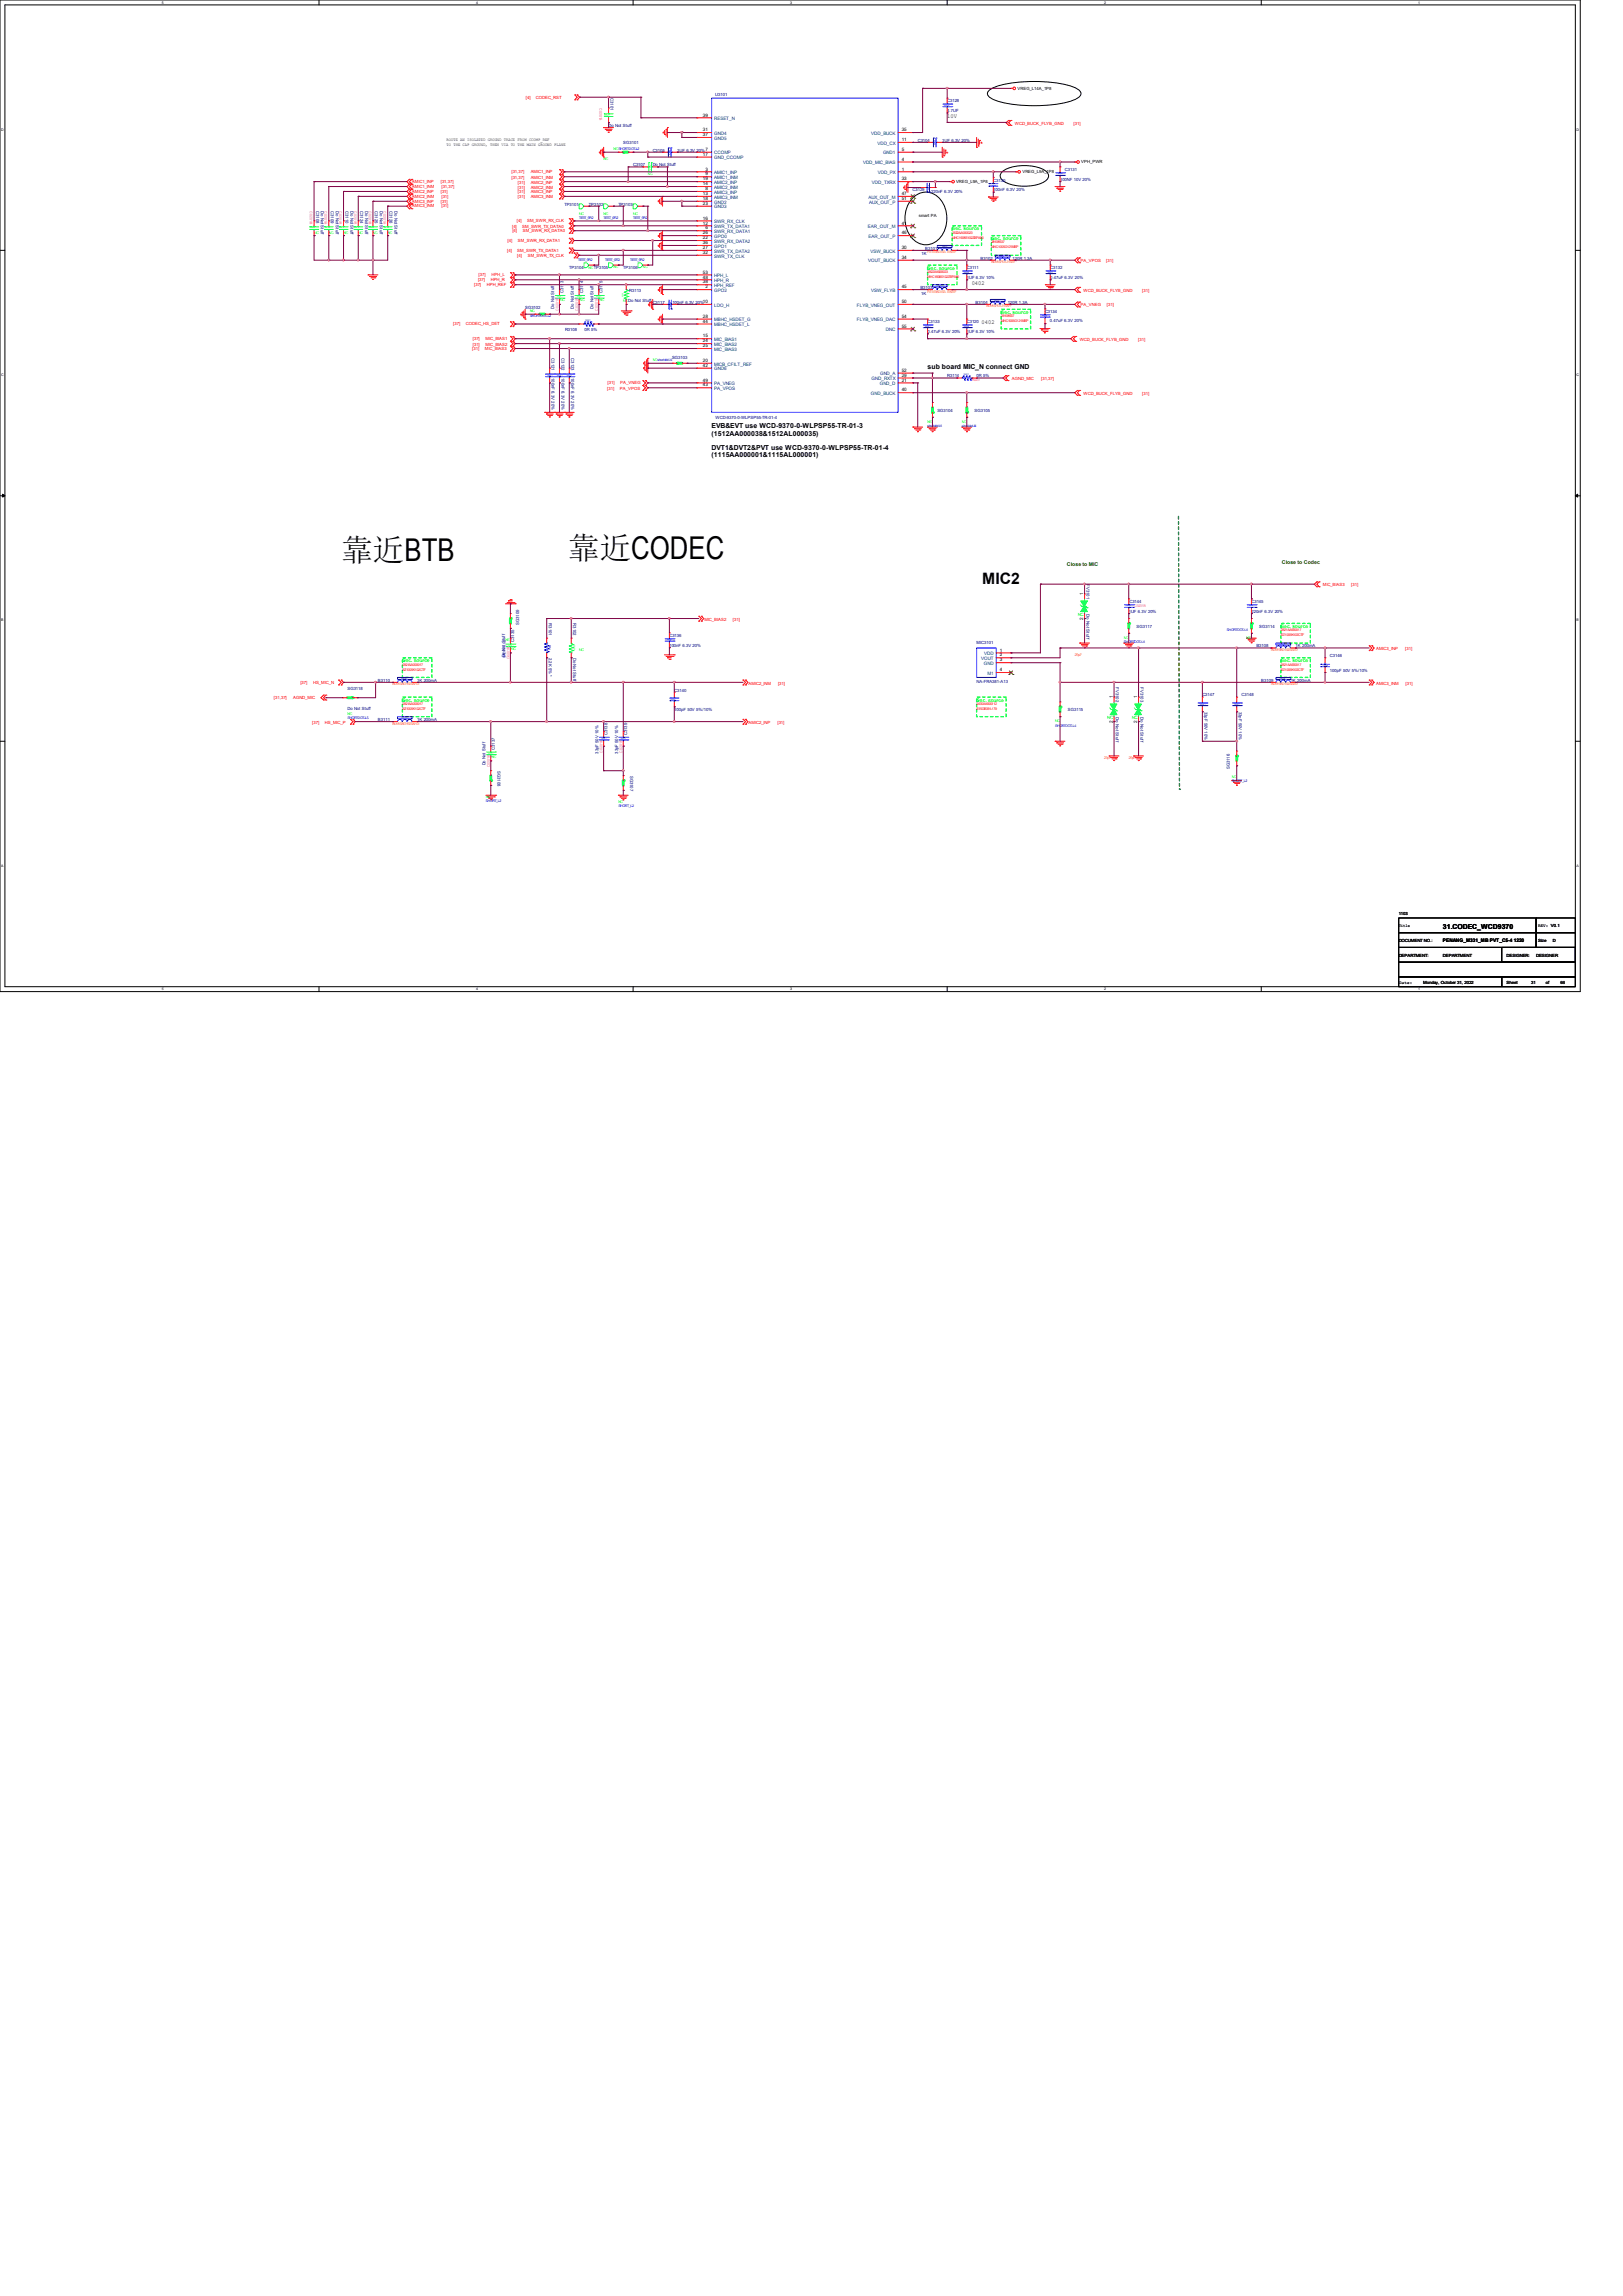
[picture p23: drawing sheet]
<svg xmlns="http://www.w3.org/2000/svg" width="210mm" height="297mm" viewBox="0 0 210 297" stroke-linecap="round" stroke-linejoin="round" font-family="sans-serif">
<defs><g id="words">
<g font-size="4.1">
<text x="44.2" y="72.6">靠近BTB</text>
<text x="73.5" y="72.3">靠近CODEC</text>
</g>
<text font-size="2" x="127.1" y="75.6">MIC2</text>
<g font-size=".9">
<text x="120" y="47.8">sub board MIC_N connect GND</text>
<text x="92.1" y="55.4">EVB&amp;EVT use WCD-9370-0-WLPSP55-TR-01-3</text>
<text x="92.1" y="56.3">(1512AA000038&amp;1512AL000035)</text>
<text x="92.1" y="58.2">DVT1&amp;DVT2&amp;PVT use WCD-9370-0-WLPSP55-TR-01-4</text>
<text x="92.1" y="59.1">(1115AA000001&amp;1115AL000001)</text>
<text x="186.7" y="120.2">31.CODEC_WCD9370</text>
</g>
<g font-size=".8">
<text x="122.6" y="15.2">10V</text>
<text x="125.7" y="36.8">0402</text>
<text x="127" y="41.9">0402</text>
</g>
<g font-size=".7" fill="#008000">
<text x="138" y="73.3">Close to MIC</text>
<text x="165.9" y="72.9">Close to Codec</text>
</g>
<g font-size=".6">
<text x="131.7" y="11.6">VREG_L14A_1P8</text>
<text x="90.9" y="17">31</text>
<text x="90.9" y="17.6">37</text>
<text x="90.9" y="15.1">39</text>
<text x="116.7" y="17">35</text>
<text x="57.8" y="18.3">ROUTE AN ISOLATED GROUND TRACE FROM CCOMP_REF</text>
<text x="57.8" y="18.8">TO THE CAP GROUND, THEN VIA TO THE MAIN GROUND PLANE</text>
<text x="90.9" y="24">14</text>
<text x="90.9" y="20.2">17</text>
<text x="90.9" y="23.3">19</text>
<text x="91.3" y="22.1">3</text>
<text x="91.3" y="22.7">9</text>
<text x="116.7" y="22.1">1</text>
<text x="116.7" y="20.8">4</text>
<text x="116.7" y="19.5">5</text>
<text x="116.7" y="18.2">11</text>
<text x="116.7" y="23.3">33</text>
<text x="123.7" y="23.7">VREG_L9A_1P8</text>
<text x="132.3" y="22.4">VREG_L9A_1P8</text>
<text x="139.9" y="21.1">VPH_PWR</text>
<text x="90.9" y="29">12</text>
<text x="90.9" y="25.2">13</text>
<text x="90.9" y="28.4">16</text>
<text x="90.9" y="25.9">18</text>
<text x="90.9" y="26.5">23</text>
<text x="91.3" y="29.7">6</text>
<text x="91.3" y="24.6">8</text>
<text x="116.7" y="29">41</text>
<text x="116.7" y="25.2">47</text>
<text x="116.7" y="25.9">51</text>
<text x="118.9" y="28.1">smart PA</text>
<text x="90.9" y="30.9">22</text>
<text x="90.9" y="30.3">26</text>
<text x="90.9" y="32.2">27</text>
<text x="90.9" y="32.9">32</text>
<text x="90.9" y="31.6">36</text>
<text x="90.9" y="35.4">53</text>
<text x="116.7" y="32.2">30</text>
<text x="116.7" y="33.5">34</text>
<text x="116.7" y="30.3">46</text>
<text x="90.9" y="41.1">28</text>
<text x="90.9" y="36.7">38</text>
<text x="90.9" y="41.7">44</text>
<text x="90.9" y="36">48</text>
<text x="91.3" y="37.3">2</text>
<text x="116.7" y="37.3">45</text>
<text x="116.7" y="39.2">50</text>
<text x="116.7" y="41.1">54</text>
<text x="90.9" y="43.6">15</text>
<text x="90.9" y="46.8">20</text>
<text x="90.9" y="44.3">24</text>
<text x="90.9" y="44.9">25</text>
<text x="90.9" y="47.5">42</text>
<text x="116.7" y="42.4">55</text>
<text x="90.9" y="50">43</text>
<text x="90.9" y="49.4">49</text>
<text x="116.7" y="49.4">21</text>
<text x="116.7" y="48.7">29</text>
<text x="116.7" y="50.6">40</text>
<text x="116.7" y="48.1">52</text>
<text x="140.2" y="77" transform="rotate(-90 140.2 77)">1</text>
<text x="140.2" y="80.2" transform="rotate(-90 140.2 80.2)">2</text>
<text x="129.4" y="84.3">1</text>
<text x="129.4" y="84.9">2</text>
<text x="129.4" y="85.6">3</text>
<text x="129.4" y="86.8">4</text>
<text x="144" y="93.5" transform="rotate(-90 144 93.5)">2</text>
<text x="144" y="90.3" transform="rotate(-90 144 90.3)">1</text>
<text x="147.2" y="93.5" transform="rotate(-90 147.2 93.5)">2</text>
<text x="147.2" y="90.3" transform="rotate(-90 147.2 90.3)">1</text>
<text x="181" y="119.9">Title</text>
<text x="181" y="118.4">1103</text>
<text x="199" y="119.9">REV: V0.1</text>
<text x="181" y="121.8">DOCUMENT NO.:</text>
<text x="181" y="123.7">DEPARTMENT:</text>
<text x="186.7" y="123.7">DEPARTMENT</text>
<text x="186.7" y="121.9">PENANG_M331_MB PVT_C5-4 1220</text>
<text x="194.9" y="123.7">DESIGNER:</text>
<text x="198.8" y="123.7">DESIGNER</text>
<text x="199" y="121.8">Size</text>
<text x="200.9" y="121.8">D</text>
<text x="181.1" y="127.3">Date:</text>
<text x="184.1" y="127.3">Monday, October 31, 2022</text>
<text x="194.9" y="127.3">Sheet</text>
<text x="198.1" y="127.3">31</text>
<text x="200" y="127.3">of</text>
<text x="201.9" y="127.3">66</text>
</g>
<g font-size=".6" fill="#f00">
<text x="68" y="12.8">[4]</text>
<text x="69.3" y="12.8">CODEC_RST</text>
<text x="131.3" y="16.1">WCD_BUCK_FLYB_GND</text>
<text x="138.9" y="16.1">[31]</text>
<text x="53.3" y="23.7">AMIC1_INP</text>
<text x="57" y="23.7">[31,37]</text>
<text x="66.2" y="22.4">[31,37]</text>
<text x="66.2" y="23.1">[31,37]</text>
<text x="67" y="23.7">[31]</text>
<text x="68.7" y="22.4">AMIC1_INP</text>
<text x="68.7" y="23.1">AMIC1_INM</text>
<text x="68.7" y="23.7">AMIC2_INP</text>
<text x="53.3" y="24.3">AMIC1_INM</text>
<text x="53.3" y="24.9">AMIC2_INP</text>
<text x="53.3" y="25.6">AMIC2_INM</text>
<text x="53.3" y="26.2">AMIC3_INP</text>
<text x="53.3" y="26.8">AMIC3_INM</text>
<text x="57" y="24.9">[31]</text>
<text x="57" y="26.2">[31]</text>
<text x="57.1" y="24.3">[31,37]</text>
<text x="57.1" y="25.6">[31]</text>
<text x="57.1" y="26.8">[31]</text>
<text x="66.3" y="29.5">[4]</text>
<text x="66.9" y="28.7">[4]</text>
<text x="67" y="24.4">[31]</text>
<text x="67" y="24.9">[31]</text>
<text x="67" y="25.7">[31]</text>
<text x="67.6" y="29.5">SM_SWR_TX_DATA0</text>
<text x="68.2" y="28.7">SM_SWR_RX_CLK</text>
<text x="68.7" y="24.4">AMIC2_INM</text>
<text x="68.7" y="24.9">AMIC3_INP</text>
<text x="68.7" y="25.7">AMIC3_INM</text>
<text x="61.9" y="35.7">[37]</text>
<text x="63.6" y="35.7">HPH_L</text>
<text x="65.6" y="32.6">[4]</text>
<text x="65.7" y="31.3">[4]</text>
<text x="66.3" y="30">[4]</text>
<text x="66.9" y="32.6">SM_SWR_TX_DATA1</text>
<text x="66.9" y="33.3">[4]</text>
<text x="67" y="31.3">SM_SWR_RX_DATA1</text>
<text x="67.6" y="30">SM_SWR_RX_DATA0</text>
<text x="68.3" y="33.3">SM_SWR_TX_CLK</text>
<text x="139.8" y="33.9">PA_VPOS</text>
<text x="143.1" y="33.9">[31]</text>
<text x="61.3" y="37">[37]</text>
<text x="61.8" y="36.3">[37]</text>
<text x="63" y="37">HPH_REF</text>
<text x="63.5" y="36.3">HPH_R</text>
<text x="139.8" y="39.6">PA_VNEG</text>
<text x="140.2" y="37.7">WCD_BUCK_FLYB_GND</text>
<text x="143.2" y="39.6">[31]</text>
<text x="147.8" y="37.7">[31]</text>
<text x="58.6" y="42.1">[37]</text>
<text x="60.3" y="42.1">CODEC_HS_DET</text>
<text x="61.1" y="45.3">[31]</text>
<text x="61.2" y="44">[37]</text>
<text x="61.2" y="44.7">[31]</text>
<text x="62.7" y="45.3">MIC_BIAS3</text>
<text x="62.8" y="44">MIC_BIAS1</text>
<text x="62.8" y="44.7">MIC_BIAS2</text>
<text x="139.7" y="44.1">WCD_BUCK_FLYB_GND</text>
<text x="147.3" y="44.1">[31]</text>
<text x="78.6" y="50.4">[31]</text>
<text x="78.6" y="49.7">[31]</text>
<text x="80.2" y="50.4">PA_VPOS</text>
<text x="80.3" y="49.7">PA_VNEG</text>
<text x="130.9" y="49.1">AGND_MIC</text>
<text x="134.7" y="49.1">[31,37]</text>
<text x="140.2" y="51.1">WCD_BUCK_FLYB_GND</text>
<text x="147.8" y="51.1">[31]</text>
<text x="171.2" y="75.9">MIC_BIAS3</text>
<text x="174.8" y="75.9">[31]</text>
<text x="91.1" y="80.3">MIC_BIAS2</text>
<text x="94.8" y="80.3">[31]</text>
<text x="38.9" y="88.5">[37]</text>
<text x="40.5" y="88.5">HS_MIC_N</text>
<text x="96.9" y="88.6">AMIC2_INM</text>
<text x="100.7" y="88.6">[31]</text>
<text x="178.1" y="84.1">AMIC3_INP</text>
<text x="178.1" y="88.6">AMIC3_INM</text>
<text x="181.8" y="84.1">[31]</text>
<text x="181.9" y="88.6">[31]</text>
<text x="35.4" y="90.5">[31,37]</text>
<text x="37.9" y="90.5">AGND_MIC</text>
<text x="40.4" y="93.6">[37]</text>
<text x="42" y="93.6">HS_MIC_P</text>
<text x="96.9" y="93.6">AMIC2_INP</text>
<text x="100.6" y="93.6">[31]</text>
</g>
<g font-size=".6" fill="#000080">
<text x="78.7" y="16.4">Do Not Stuff</text>
<text x="79" y="12.7" transform="rotate(90 79 12.7)">C3101</text>
<text x="92.5" y="12.4">U3101</text>
<text x="122.6" y="13.3">C3128</text>
<text x="122.6" y="14.5">4.7UF</text>
<text x="80.6" y="18.7">SG3101</text>
<text x="81.9" y="21.5">C3107</text>
<text x="84.5" y="19.6">C3105</text>
<text x="84.5" y="21.5">Do Not Stuff</text>
<text x="87.6" y="19.6">1UF 6.3V 20%7</text>
<text x="118.7" y="18.3">C3104</text>
<text x="121.9" y="18.3">1UF 6.3V 20%</text>
<text x="128.5" y="23.5">C3130</text>
<text x="137.2" y="23.4">100NF 10V 20%</text>
<text x="137.8" y="22.1">C3131</text>
<text x="40.9" y="27.3" transform="rotate(90 40.9 27.3)">C3108</text>
<text x="41.5" y="27.3" transform="rotate(90 41.5 27.3)">Do Not Stuff</text>
<text x="42.8" y="27.3" transform="rotate(90 42.8 27.3)">C3109</text>
<text x="43.4" y="27.3" transform="rotate(90 43.4 27.3)">Do Not Stuff</text>
<text x="44.7" y="27.3" transform="rotate(90 44.7 27.3)">C3110</text>
<text x="45.3" y="27.3" transform="rotate(90 45.3 27.3)">Do Not Stuff</text>
<text x="46.6" y="27.3" transform="rotate(90 46.6 27.3)">C3124</text>
<text x="47.2" y="27.3" transform="rotate(90 47.2 27.3)">Do Not Stuff</text>
<text x="48.5" y="27.3" transform="rotate(90 48.5 27.3)">C3125</text>
<text x="49.1" y="27.3" transform="rotate(90 49.1 27.3)">Do Not Stuff</text>
<text x="50.4" y="27.3" transform="rotate(90 50.4 27.3)">C3126</text>
<text x="51.1" y="27.3" transform="rotate(90 51.1 27.3)">Do Not Stuff</text>
<text x="73" y="26.6">TP3101</text>
<text x="76.2" y="26.6">TP3102</text>
<text x="80" y="26.6">TP3103</text>
<text x="118.1" y="24.8">C3129</text>
<text x="120.5" y="24.9">220nF 6.3V 20%</text>
<text x="128.5" y="24.8">100nF 6.3V 20%</text>
<text x="73.7" y="34.8">TP3104</text>
<text x="76.8" y="34.8">TP3105</text>
<text x="80.6" y="34.8">TP3106</text>
<text x="119.3" y="32.9">1K</text>
<text x="119.7" y="32.3">B3101</text>
<text x="125.1" y="34.8">C3111</text>
<text x="126.9" y="33.6">B3102</text>
<text x="131" y="33.6">120R 1.3A</text>
<text x="135.9" y="34.8">C3132</text>
<text x="67.9" y="39.9">SG3102</text>
<text x="71.7" y="40" transform="rotate(-90 71.7 40)">Do Not Stuff</text>
<text x="72.9" y="37.9" transform="rotate(-90 72.9 37.9)">C3113</text>
<text x="74.3" y="40" transform="rotate(-90 74.3 40)">Do Not Stuff</text>
<text x="75.4" y="37.9" transform="rotate(-90 75.4 37.9)">C3114</text>
<text x="76.8" y="40" transform="rotate(-90 76.8 40)">Do Not Stuff</text>
<text x="78" y="37.9" transform="rotate(-90 78 37.9)">C3115</text>
<text x="81.3" y="39">Do Not Stuff</text>
<text x="81.4" y="37.7">R3113</text>
<text x="84.5" y="39.3">C3117</text>
<text x="87" y="39.3">100nF 6.3V 20%10</text>
<text x="119.1" y="37.4">B3103</text>
<text x="119.2" y="38.1">1K</text>
<text x="120" y="41.8">C3133</text>
<text x="125.1" y="41.8">C3120</text>
<text x="125.1" y="36.1">1UF 6.3V 10%</text>
<text x="126.2" y="39.3">B3104</text>
<text x="130.4" y="39.3">120R 1.3A</text>
<text x="135.2" y="40.5">C3134</text>
<text x="135.8" y="41.7">0.47uF 6.3V 20%</text>
<text x="135.9" y="36.1">0.47uF 6.3V 20%</text>
<text x="71.4" y="46.4" transform="rotate(90 71.4 46.4)">C3121</text>
<text x="72.6" y="46.4" transform="rotate(90 72.6 46.4)">C3122</text>
<text x="73.1" y="42.8">R3108</text>
<text x="73.9" y="46.4" transform="rotate(90 73.9 46.4)">C3123</text>
<text x="75.6" y="42.8">0R 5%</text>
<text x="87" y="46.4">SG3103</text>
<text x="120" y="43.1">0.47uF 6.3V 20%</text>
<text x="125.1" y="43.1">1UF 6.3V 10%</text>
<text x="71.4" y="48.9" transform="rotate(90 71.4 48.9)">100nF 6.3V 20%</text>
<text x="72.6" y="48.9" transform="rotate(90 72.6 48.9)">100nF 6.3V 20%</text>
<text x="73.9" y="48.9" transform="rotate(90 73.9 48.9)">100nF 6.3V 20%</text>
<text x="121.3" y="53.3">SG3104</text>
<text x="122.6" y="48.8">R3114</text>
<text x="126.1" y="53.3">SG3105</text>
<text x="126.4" y="48.8">0R 5%</text>
<text x="92.6" y="54.1">WCD-9370-0-WLPSP55-TR-01-4</text>
<text x="140.6" y="75.6" transform="rotate(90 140.6 75.6)">FV3101</text>
<text x="146.1" y="78">C3144</text>
<text x="66.5" y="83" transform="rotate(-90 66.5 83)">C3135</text>
<text x="67.2" y="80.9" transform="rotate(-90 67.2 80.9)">SG3109</text>
<text x="71" y="80.6" transform="rotate(90 71 80.6)">R3101</text>
<text x="74.2" y="80.6" transform="rotate(90 74.2 80.6)">R3102</text>
<text x="86.6" y="82.4">C3136</text>
<text x="86.6" y="83.7">100nF 6.3V 20%</text>
<text x="126.4" y="83.3">MIC3101</text>
<text x="140.6" y="79.4" transform="rotate(90 140.6 79.4)">Do Not Stuff</text>
<text x="146" y="79.3">1UF 6.3V 20%</text>
<text x="147.1" y="81.2">SG3117</text>
<text x="161.9" y="78">C3145</text>
<text x="161.9" y="79.3">220nF 6.3V 20%</text>
<text x="162.6" y="83.7">B3108</text>
<text x="162.9" y="81.2">SG3114</text>
<text x="167.6" y="83.7">1K 200mA</text>
<text x="45" y="89.2">SG3118</text>
<text x="48.9" y="88.2">B3110</text>
<text x="54" y="88.2">1K 200mA</text>
<text x="65.4" y="85" transform="rotate(-90 65.4 85)">Do Not Stuff</text>
<text x="71" y="85.1" transform="rotate(90 71 85.1)">2.2K 5% *</text>
<text x="74.2" y="85.1" transform="rotate(90 74.2 85.1)">Do Not Stuff</text>
<text x="87.2" y="89.5">C3140</text>
<text x="126.4" y="88.3">NA-FRA381-A13</text>
<text x="144.4" y="88.9" transform="rotate(90 144.4 88.9)">FV3102</text>
<text x="147.6" y="88.9" transform="rotate(90 147.6 88.9)">FV3103</text>
<text x="163.2" y="88.2">B3109</text>
<text x="167" y="88.2">1K 200mA</text>
<text x="172.1" y="85">C3146</text>
<text x="172.1" y="86.9">100pF 50V 5%/10%</text>
<text x="45" y="91.8">Do Not Stuff</text>
<text x="48.9" y="93.3">B3111</text>
<text x="54" y="93.3">1K 200mA</text>
<text x="78.6" y="95.1" transform="rotate(-90 78.6 95.1)">C3138</text>
<text x="81.2" y="95.1" transform="rotate(-90 81.2 95.1)">C3139</text>
<text x="87.2" y="92">100pF 50V 5%/10%</text>
<text x="138.2" y="92">SG3115</text>
<text x="144.4" y="92.7" transform="rotate(90 144.4 92.7)">Do Not Stuff</text>
<text x="147.6" y="92.7" transform="rotate(90 147.6 92.7)">Do Not Stuff</text>
<text x="155.6" y="90.1">C3147</text>
<text x="155.8" y="92.1" transform="rotate(90 155.8 92.1)">33pF 50V 10%</text>
<text x="160.3" y="92.1" transform="rotate(90 160.3 92.1)">33pF 50V 10%</text>
<text x="160.7" y="90.1">C3148</text>
<text x="62.8" y="99" transform="rotate(-90 62.8 99)">Do Not Stuff</text>
<text x="64" y="97" transform="rotate(-90 64 97)">C3137</text>
<text x="64.4" y="99.7" transform="rotate(90 64.4 99.7)">SG3108</text>
<text x="77.4" y="97.5" transform="rotate(-90 77.4 97.5)">33pF 50V 10%</text>
<text x="80" y="97.5" transform="rotate(-90 80 97.5)">33pF 50V 10%</text>
<text x="81.5" y="100.3" transform="rotate(90 81.5 100.3)">SG3107</text>
<text x="159.1" y="99.5" transform="rotate(-90 159.1 99.5)">SG3116</text>
</g>
<g font-size=".6" fill="#004080">
<text x="92.4" y="17.4">GND4</text>
<text x="92.4" y="15.5">RESET_N</text>
<text x="112.7" y="17.4">VDD_BUCK</text>
<text x="92.4" y="22.5">AMIC1_INP</text>
<text x="92.4" y="20">CCOMP</text>
<text x="92.4" y="23.2">AMIC1_INM</text>
<text x="92.4" y="20.6">GND_CCOMP</text>
<text x="92.4" y="23.8">AMIC2_INP</text>
<text x="92.4" y="18.1">GND5</text>
<text x="111.7" y="21.3">VDD_MIC_BIAS</text>
<text x="112.8" y="23.8">VDD_TXRX</text>
<text x="113.5" y="18.7">VDD_CX</text>
<text x="113.6" y="22.5">VDD_PX</text>
<text x="114.3" y="20">GND1</text>
<text x="92.4" y="25.1">AMIC3_INP</text>
<text x="92.4" y="29.5">SWR_TX_DATA1</text>
<text x="92.4" y="25.7">AMIC3_INM</text>
<text x="92.4" y="24.4">AMIC2_INM</text>
<text x="92.4" y="28.9">SWR_RX_CLK</text>
<text x="92.4" y="26.3">GND2</text>
<text x="92.4" y="27">GND3</text>
<text x="112.3" y="29.5">EAR_OUT_M</text>
<text x="112.4" y="25.7">AUX_OUT_M</text>
<text x="112.5" y="26.3">AUX_OUT_P</text>
<text x="92.4" y="30.1">SWR_RX_DATA1</text>
<text x="92.4" y="31.4">SWR_RX_DATA2</text>
<text x="92.4" y="30.8">GPO0</text>
<text x="92.4" y="32.7">SWR_TX_DATA2</text>
<text x="92.4" y="33.3">SWR_TX_CLK</text>
<text x="92.4" y="32">GPO1</text>
<text x="92.4" y="35.9">HPH_L</text>
<text x="112.4" y="34">VOUT_BUCK</text>
<text x="112.4" y="30.8">EAR_OUT_P</text>
<text x="112.6" y="32.7">VSW_BUCK</text>
<text x="92.4" y="37.8">GPO2</text>
<text x="92.4" y="39.7">LDO_H</text>
<text x="92.4" y="41.6">MBHC_HSDET_G</text>
<text x="92.4" y="37.1">HPH_REF</text>
<text x="92.4" y="36.5">HPH_R</text>
<text x="110.9" y="39.7">FLYB_VNEG_OUT</text>
<text x="110.9" y="41.6">FLYB_VNEG_DAC</text>
<text x="112.7" y="37.8">VSW_FLYB</text>
<text x="92.4" y="44.1">MIC_BIAS1</text>
<text x="92.4" y="47.3">MICB_CFILT_REF</text>
<text x="92.4" y="44.7">MIC_BIAS2</text>
<text x="92.4" y="45.4">MIC_BIAS3</text>
<text x="92.4" y="47.9">GND6</text>
<text x="92.4" y="42.2">MBHC_HSDET_L</text>
<text x="114.6" y="42.8">DNC</text>
<text x="92.4" y="50.5">PA_VPOS</text>
<text x="92.4" y="49.8">PA_VNEG</text>
<text x="112.7" y="51.1">GND_BUCK</text>
<text x="112.8" y="49.2">GND_RXTX</text>
<text x="113.8" y="49.8">GND_D</text>
<text x="113.9" y="48.6">GND_A</text>
<text x="127" y="85.4">VOUT</text>
<text x="127.3" y="86">GND</text>
<text x="127.3" y="84.8">VDD</text>
<text x="127.8" y="87.3">M1</text>
</g>
<g font-size=".6" fill="#0f0">
<text x="123.2" y="29.8">Sec. source</text>
<text x="120" y="34.9">Sec. source</text>
<text x="128.3" y="31.1">Sec. source</text>
<text x="129.5" y="40.6">Sec. source</text>
<text x="139.4" y="79.7">NC</text>
<text x="165.7" y="81.2">Sec. source</text>
<text x="52.1" y="85.7">Sec. source</text>
<text x="165.7" y="85.7">Sec. source</text>
<text x="52.1" y="90.8">Sec. source</text>
<text x="126.4" y="90.8">Sec. source</text>
<text x="143.3" y="93">NC</text>
<text x="146.4" y="93">NC</text>
</g>
<g font-size=".5">
<text x="21" y=".5">5</text>
<text x="61.6" y=".5">4</text>
<text x="102.2" y=".5">3</text>
<text x="142.9" y=".5">2</text>
<text x="183.5" y=".5">1</text>
<text x=".2" y="16.9">D</text>
<text x="204" y="16.9">D</text>
<text x=".2" y="48.6">C</text>
<text x="204" y="48.6">C</text>
<text x=".2" y="80.4">B</text>
<text x="204" y="80.4">B</text>
<text x=".2" y="112.1">A</text>
<text x="204" y="112.1">A</text>
<text x="21" y="128.1">5</text>
<text x="61.6" y="128.1">4</text>
<text x="102.2" y="128.1">3</text>
<text x="142.9" y="128.1">2</text>
<text x="183.5" y="128.1">1</text>
</g>
<g font-size=".5" fill="#f0f">
<text x="77.6" y="14" transform="rotate(90 77.6 14)">C0201B</text>
<text x="40.1" y="27.3" transform="rotate(90 40.1 27.3)">C0201B</text>
<text x="42" y="27.3" transform="rotate(90 42 27.3)">C0201B</text>
<text x="43.9" y="27.3" transform="rotate(90 43.9 27.3)">C0201B</text>
<text x="45.8" y="27.3" transform="rotate(90 45.8 27.3)">C0201B</text>
<text x="47.7" y="27.3" transform="rotate(90 47.7 27.3)">C0201B</text>
<text x="49.6" y="27.3" transform="rotate(90 49.6 27.3)">C0201B</text>
<text x="72.3" y="40.2" transform="rotate(-90 72.3 40.2)">C0201B</text>
<text x="74.8" y="40.2" transform="rotate(-90 74.8 40.2)">C0201B</text>
<text x="77.3" y="40.2" transform="rotate(-90 77.3 40.2)">C0201B</text>
<text x="125.7" y="49.3">R0201</text>
<text x="146.8" y="78.5">C0201B</text>
<text x="65.9" y="85.3" transform="rotate(-90 65.9 85.3)">C0201B</text>
<text x="63.4" y="99.3" transform="rotate(-90 63.4 99.3)">C0201B</text>
<text x="78" y="97.4" transform="rotate(-90 78 97.4)">C0201B</text>
<text x="80.5" y="97.4" transform="rotate(-90 80.5 97.4)">C0201B</text>
</g>
<g font-size=".5" fill="#0f0">
<text x="78.1" y="20.7">NC</text>
<text x="79.4" y="19.4">NCSHORTDOT-L2</text>
<text x="83.8" y="22.7">NC</text>
<text x="74.9" y="27.8">NC</text>
<text x="78.1" y="27.8">NC</text>
<text x="81.9" y="27.8">NC</text>
<text x="40.6" y="30.2">NC</text>
<text x="42.5" y="30.2">NC</text>
<text x="44.4" y="30.2">NC</text>
<text x="46.4" y="30.2">NC</text>
<text x="48.3" y="30.2">NC</text>
<text x="50.2" y="30.2">NC</text>
<text x="76.2" y="34.8">NC</text>
<text x="79.4" y="34.7">NC</text>
<text x="83.2" y="34.7">NC</text>
<text x="68.6" y="40.4">NC</text>
<text x="72.5" y="38.9">NC</text>
<text x="75" y="38.9">NC</text>
<text x="77.6" y="38.9">NC</text>
<text x="80.6" y="39.1">NC</text>
<text x="84.5" y="46.7">NCshortdot-l4</text>
<text x="120" y="54.7">NC</text>
<text x="124.5" y="54.7">NC</text>
<text x="65.4" y="82.9">NC</text>
<text x="145.4" y="82.6">NC</text>
<text x="161.3" y="82.6">NC</text>
<text x="66.1" y="84">NC</text>
<text x="74.9" y="84.2">NC</text>
<text x="45" y="92.5">NC</text>
<text x="136.5" y="93.4">NC</text>
<text x="63.6" y="98">NC</text>
<text x="159.4" y="100.7">NC</text>
<text x="62.9" y="103.2">NC</text>
<text x="80" y="103.8">NC</text>
</g>
<g font-size=".5" fill="#00f">
<text x="74.9" y="28.3">TEST_0R2</text>
<text x="78.1" y="28.3">TEST_0R2</text>
<text x="81.9" y="28.3">TEST_0R2</text>
<text x="74.8" y="33.8">TEST_0R2</text>
<text x="78.3" y="33.8">TEST_0R2</text>
<text x="81.5" y="33.8">TEST_0R2</text>
<text x="68.6" y="41">SHORTDOT-L2</text>
<text x="120" y="55.2">shortdot-l4</text>
<text x="124.5" y="55.2">shortdot-l4</text>
<text x="145.4" y="83.2">SHORTDOT-L4</text>
<text x="158.7" y="81.7">SHORTDOT-L4</text>
<text x="65.4" y="85.2" transform="rotate(-90 65.4 85.2)">SHORT_L2</text>
<text x="45" y="93">SHORTDOT-L5</text>
<text x="136.5" y="94">SHORTDOT-L4</text>
<text x="159.4" y="101.2">SHORT_L2</text>
<text x="62.9" y="103.8">SHORT_L2</text>
<text x="80" y="104.4">SHORT_L2</text>
</g>
<g font-size=".5" fill="#f00">
<text x="120" y="35.9">MHC1608S102ZBPA80</text>
<text x="120" y="35.3">2822AA000023</text>
<text x="123.2" y="30.9">MHC1608S102ZBPA80</text>
<text x="123.2" y="30.2">2822AA000023</text>
<text x="128.3" y="32.1">MHC1005G121MBP</text>
<text x="128.3" y="31.5">28108537</text>
<text x="129.5" y="41.7">MHC1005G121MBP</text>
<text x="129.5" y="41">28108537</text>
<text x="165.7" y="82.3">SZ1005K102CTF</text>
<text x="165.7" y="81.7">2821AA000017</text>
<text x="52.1" y="86.7">SZ1005K102CTF</text>
<text x="52.1" y="86.1">2821AA000017</text>
<text x="165.7" y="86.7">SZ1005K102CTF</text>
<text x="165.7" y="86.1">2821AA000017</text>
<text x="52.1" y="91.8">SZ1005K102CTF</text>
<text x="52.1" y="91.2">2821AA000017</text>
<text x="126.4" y="91.8">S15OB381-179</text>
<text x="126.4" y="91.2">2430AA000112</text>
</g>
<g font-size=".5" fill="#ff8000">
<text x="120" y="32.8">PZ1608D102- R80TF</text>
<text x="128.3" y="34">BLM15PD121SN1*</text>
<text x="120" y="37.8">PZ1608D102- R80TF</text>
<text x="127.6" y="39.8">BLM15PD121SN1*</text>
<text x="50.8" y="88.6">BLM15BD102SN1D</text>
<text x="139.1" y="84.8">20pF</text>
<text x="164.5" y="84.2">BLM15BD102SN1D</text>
<text x="164.5" y="88.6">BLM15BD102SN1D</text>
<text x="50.8" y="93.7">BLM15BD102SN1D</text>
<text x="142.9" y="98.1">20pF</text>
<text x="146" y="98.1">20pF</text>
</g>
<g font-size=".3" fill="#00ff80">
<text x="78.2" y="14.9">0201</text>
<text x="84.2" y="21.9" transform="rotate(-90 84.2 21.9)">0201</text>
<text x="40.1" y="29.5">0201</text>
<text x="42" y="29.5">0201</text>
<text x="43.9" y="29.5">0201</text>
<text x="45.8" y="29.5">0201</text>
<text x="47.8" y="29.5">0201</text>
<text x="49.7" y="29.5">0201</text>
<text x="72.1" y="38.4">0201</text>
<text x="74.6" y="38.4">0201</text>
<text x="77.2" y="38.4">0201</text>
<text x="80.7" y="38.5" transform="rotate(-90 80.7 38.5)">0201</text>
<text x="65.7" y="83.5">0201</text>
<text x="74.3" y="83.4" transform="rotate(90 74.3 83.4)">0201</text>
<text x="63.2" y="97.5">0201</text>
</g>
<g font-size=".3" fill="#00f">
<text x="122.2" y="13.7">0402</text>
<text x="86.7" y="20" transform="rotate(-90 86.7 20)">0201</text>
<text x="120.1" y="24" transform="rotate(90 120.1 24)">0201</text>
<text x="121" y="18.8" transform="rotate(-90 121 18.8)">0201</text>
<text x="128.9" y="23.9" transform="rotate(-180 128.9 23.9)">0201</text>
<text x="136.9" y="22.6">0201</text>
<text x="121.9" y="32">0603</text>
<text x="124.7" y="35.3">0402</text>
<text x="129.3" y="33.3">0402</text>
<text x="135.6" y="35.3">0201</text>
<text x="75.8" y="41.5">0201</text>
<text x="86.7" y="39.1" transform="rotate(90 86.7 39.1)">0201</text>
<text x="121.3" y="37.1">0603</text>
<text x="128.7" y="39">0402</text>
<text x="134.9" y="40.9">0201</text>
<text x="119.7" y="42.2">0201</text>
<text x="124.7" y="42.2">0402</text>
<text x="70.8" y="48.6">0201</text>
<text x="72.1" y="48.6">0201</text>
<text x="73.4" y="48.6">0201</text>
<text x="124.7" y="48.5">0201</text>
<text x="71.1" y="83.4" transform="rotate(90 71.1 83.4)">0201</text>
<text x="86.3" y="82.8">0201</text>
<text x="145.8" y="78.4">0201</text>
<text x="161.6" y="78.4">0201</text>
<text x="165.6" y="83.4">0402</text>
<text x="51.9" y="87.9">0402</text>
<text x="165.6" y="87.9">0402</text>
<text x="171.8" y="86.1" transform="rotate(-180 171.8 86.1)">0201</text>
<text x="51.9" y="93">0402</text>
<text x="77.8" y="95.6">0201</text>
<text x="80.3" y="95.6">0201</text>
<text x="86.7" y="90.5">0201</text>
<text x="155.3" y="91.1">0201</text>
<text x="159.7" y="91.1">0201</text>
</g>
</g></defs>
<g fill="none" stroke="#000" stroke-width=".13">
<path d="M41.3 0v.6M81.9 0v.6M122.6 0v.6M163.2 0v.6M0 0h204.5v128.3h-204.5zM.6 .6h203.2v127h-203.2zM127.9 11.8a4.7 4.7 0 0 1 2.5-1 19 19 0 0 1 8.4 .4l.6 .3 .3 .3 .2 .3-.2 .3a4.7 4.7 0 0 1-2.5 1 19 19 0 0 1-8.4-.4l-.6-.3-.3-.3-.1-.3zM0 32.4h.6M118.1 25.6a2.35 2.35 0 0 1 3.8 .5 3.9 3.9 0 0 1-.9 5.2 2.47 2.47 0 0 1-3.6-1.5 4 4 0 0 1 .7-4.2zM129.8 22.1a5.9 5.9 0 0 1 5.5 0l.3 .3 .1 .4a1.71 1.71 0 0 1-1.6 1.1 5.9 5.9 0 0 1-4.3-.5l-.3-.3-.1-.3 .1-.4zM203.8 32.4h.7M0 64.1h.6"/>
<path d="M.3 63.9l.3 .2-.3 .2zM203.8 64.1h.7M203.8 64.1l.3-.2v.4zM0 95.9h.6M203.8 95.9h.7M181 118.7h17.8v2h-17.8zM198.8 118.7h5v2h-5zM41.3 127.6v.7M81.9 127.6v.7M122.6 127.6v.7M163.2 127.6v.7M181 124.5h22.8v1.9h-22.8z"/>
<path d="M181 122.6h22.8v1.9h-22.8zM181 126.4h13.3v1.2h-13.3zM181 120.6h17.8v2h-17.8zM194.3 126.4h9.5v1.2h-9.5zM194.3 122.6h9.5v1.9h-9.5zM198.8 120.6h5v2h-5z"/>
</g>
<path d="M.3 63.9l.3 .2-.3 .2zM203.8 64.1l.3-.2v.4z" fill="#000"/>
<path d="M152.5 66.8l.1 35.3M152.6 102.1h.1" fill="none" stroke="#008000" stroke-width=".17" stroke-dasharray=".3 .3"/>
<path d="M120 34.3h3.8v2.5h-3.8zM123.2 29.2h3.8v2.5h-3.8zM128.3 30.5h3.8v2.5h-3.8zM129.5 40h3.8v2.5h-3.8zM52.1 85.1h3.8v2.5h-3.8zM52.1 90.2h3.8v2.5h-3.8zM126.4 90.2h3.8v2.5h-3.8zM165.7 80.6h3.8v2.6h-3.8zM165.7 85.1h3.8v2.5h-3.8z" fill="none" stroke="#0f0" stroke-width=".17" stroke-dasharray=".3 .3"/>
<g fill="none" stroke="#f00" stroke-width=".13">
<path d="M74.4 12.3l.3 .3-.3 .3M74.4 12.3h.1M74.4 12.9h.1M74.7 12.9h.1M74.7 12.3h.1M74.7 12.3l.3 .3-.3 .3M77.6 19.8h.1M77.6 19.6v.2M77.7 19.4h.1M77.7 19.4v.5M77.9 19.3v.9M78.1 16.5h.1"/>
<path d="M78.1 19v1.3M78.1 16.5h1.3M78.3 16.7h.1M78.3 16.7h.9M78.5 16.9h.5M78.7 17.1h.1M79 16.9h.1M85.8 17.1h.1M85.8 17.1v.1M86 17.4h.1M86 16.9v.5M86.2 16.7h.1"/>
<path d="M86.2 16.7v.9M86.4 16.5h.1M86.4 16.5v1.3M121.9 19v1.3M122.1 19.3v.9M122.3 19.4h.1M122.3 19.4v.5M122.5 19.8h.1M122.5 19.6v.2M126.4 19h.1M126.4 17.8v1.3M126.6 18.9h.1"/>
<path d="M126.6 18v.9M126.7 18.2h.1M126.7 18.2v.5M127 18.5h.1M127 18.4v.1M130.5 16.2h.1M130.5 15.6h.1M130.5 15.6l-.3 .3 .3 .3M130.8 11.4h.1M130.8 15.6h.1M130.8 16.2h.1M130.8 11.4h.3"/>
<path d="M130.8 15.6l-.3 .3 .3 .3M47.6 35.6h.1M47.6 35.6h1.3M47.8 35.8h.9M47.8 35.8h.1M48 35.9h.5M48.2 36.2h.1M48.5 35.9h.1M53 23.2h.1M53 23.8h.1M53 24.5h.1M53 25.1h.1"/>
<path d="M53 25.7h.1M53 26.4h.1M53 27h.1M53 23.2l-.3 .3 .3 .3M53 23.8l-.3 .3 .3 .4M53 24.5l-.3 .3 .3 .3M53 25.1l-.3 .3 .3 .3M53 25.7l-.3 .3 .3 .4M53 26.4l-.3 .3 .3 .3M53.3 23.2l-.3 .3 .3 .3M53.3 23.8l-.3 .3 .3 .4M53.3 24.5l-.3 .3 .3 .3"/>
<path d="M53.3 25.1l-.3 .3 .3 .3M53.3 25.7l-.3 .3 .3 .4M53.3 26.4l-.3 .3 .3 .3M53.3 23.8h.1M53.3 23.2h.1M53.3 24.5h.1M53.3 25.1h.1M53.3 25.7h.1M53.3 26.4h.1M53.3 27h.1M66 35.3h.1M66 35.9h.1"/>
<path d="M66 36.5h.1M66 37.2h.1M66 35.9l.4 .3-.4 .3M66 36.5l.4 .3-.4 .4M66 35.3l.4 .3-.4 .3M66.4 35.3l.3 .3-.3 .3M66.4 35.9l.3 .3-.3 .3M66.4 36.5l.3 .3-.3 .4M66.4 35.9h.1M66.4 35.3h.1M66.4 36.5h.1M66.4 37.2h.1"/>
<path d="M72.4 21.9h.1M72.4 22.6h.1M72.4 23.2h.1M72.4 23.8h.1M72.4 24.5h.1M72.4 25.1h.1M72.4 25.7h.1M72.4 21.9l.3 .3-.3 .4M72.4 22.6l.3 .3-.3 .3M72.4 23.2l.3 .3-.3 .3M72.4 23.8l.3 .3-.3 .4M72.4 24.5l.3 .3-.3 .3"/>
<path d="M72.4 25.1l.3 .3-.3 .3M72.7 21.9l.3 .3-.3 .4M72.7 22.6l.3 .3-.3 .3M72.7 23.2l.3 .3-.3 .3M72.7 23.8l.3 .3-.3 .4M72.7 24.5l.3 .3-.3 .3M72.7 25.1l.3 .3-.3 .3M72.7 22.6h.1M72.7 21.9h.1M72.7 23.2h.1M72.7 23.8h.1M72.7 24.5h.1"/>
<path d="M72.7 25.1h.1M72.7 25.7h.1M73.7 28.3l.3 .3-.3 .3M73.7 28.9l.3 .3-.3 .3M73.7 29.5l.3 .3-.3 .4M73.7 30.8l.3 .3-.3 .4M73.7 32.1l.3 .3-.3 .3M73.7 28.3h.1M73.7 28.9h.1M73.7 29.5h.1M73.7 30.2h.1M73.7 30.8h.1"/>
<path d="M73.7 31.5h.1M73.7 32.1h.1M73.7 32.7h.1M74 28.9h.1M74 28.3h.1M74 29.5h.1M74 30.2h.1M74 31.5h.1M74 30.8h.1M74 32.7h.1M74 32.1h.1M74 28.3l.3 .3-.3 .3"/>
<path d="M74 28.9l.3 .3-.3 .3M74 29.5l.3 .3-.3 .4M74 30.8l.3 .3-.3 .4M74 32.1l.3 .3-.3 .3M74.3 32.7l.3 .3-.3 .4M74.3 32.7h.1M74.3 33.4h.1M74.6 32.7l.3 .3-.3 .4M74.6 33.4h.1M74.6 32.7h.1M77.9 20.2h.1M78.1 20.3h.1"/>
<path d="M82.5 26.7h.7M83.2 26.7h.1M83.9 39.5h.1M83.9 39.3v.2M84.1 39.1h.1M84.1 39.1v.5M84.3 39.8h.1M84.3 38.9v.9M84.5 38.7v1.3M85.2 26h.1M85.2 30.6h.1M85.2 31.8h.1"/>
<path d="M85.2 37.5h.1M85.2 26v.1M85.2 30.4v.2M85.2 31.7v.1M85.2 37.4v.1M85.3 26.3h.1M85.3 30.2h.1M85.3 31.5h.1M85.3 37.2h.1M85.3 25.8v.5M85.3 30.2v.5M85.3 31.5v.5"/>
<path d="M85.3 37.2v.5M85.6 25.6h.1M85.6 30.9h.1M85.6 32.2h.1M85.6 37.9h.1M85.6 25.6v.9M85.6 30.1v.8M85.6 31.3v.9M85.6 37v.9M85.7 25.4h.1M85.7 31.1h.1M85.7 32.4h.1"/>
<path d="M85.7 38.1h.1M85.7 25.4v1.3M85.7 29.8v2.6M85.7 36.8v1.3M116.9 24.2h.1M116.9 24.2v.1M117.1 24.5h.1M117.1 24v.5M117.3 23.8h.1M117.3 23.8v.9M117.5 23.6h.1M117.5 23.6v1.3"/>
<path d="M121.9 20.3h.1M122.1 20.2h.1M122.9 23.5h.1M122.9 23.5h.2M127.9 25.5h.1M127.9 25.5h1.3M128.1 25.7h.1M128.1 25.7h.9M128.3 25.9h.5M128.5 26h.1M128.8 25.9h.1M131.4 22.2h.1"/>
<path d="M131.4 22.2h.3M135.3 36.8h.1M135.3 36.8h1.2M135.5 37h.9M135.5 37h.1M135.6 37.2h.5M135.8 37.4h.1M135.8 37.4h.2M136.1 37.2h.1M136.5 24.1h.1M136.5 24.1h1.3M136.7 24.3h.9"/>
<path d="M136.7 24.3h.1M136.9 24.5h.5M137.1 24.7h.1M137.4 24.5h.1M139.1 21h.1M139.1 21h.2M139.4 34h.1M139.4 33.4h.1M139.4 37.8h.1M139.4 37.2h.1M139.4 39.7h.1M139.4 39.1h.1"/>
<path d="M139.4 33.4l-.3 .3 .3 .3M139.4 37.2l-.3 .3 .3 .3M139.4 39.1l-.3 .3 .3 .3M139.7 33.4h.1M139.7 34h.1M139.7 37.2h.1M139.7 37.8h.1M139.7 39.1h.1M139.7 39.7h.1M139.7 33.4l-.3 .3 .3 .3M139.7 37.2l-.3 .3 .3 .3M139.7 39.1l-.3 .3 .3 .3"/>
<path d="M66 41.6h.1M66 42.2h.1M66 43.5h.1M66 44.2h.1M66 44.8h.1M66 45.4h.1M66 41.6l.4 .3-.4 .3M66 43.5l.4 .3-.4 .4M66 44.2l.4 .2-.4 .4M66 44.8l.4 .3-.4 .3M66.4 41.6l.3 .3-.3 .3M66.4 43.5l.3 .3-.3 .4"/>
<path d="M66.4 44.2l.3 .2-.3 .4M66.4 44.8l.3 .3-.3 .3M66.4 42.2h.1M66.4 41.6h.1M66.4 44.2h.1M66.4 43.5h.1M66.4 44.8h.1M66.4 45.4h.1M67.4 40.7h.1M67.4 40.6v.1M67.6 40.4h.1M67.6 40.4v.5"/>
<path d="M67.8 41.1h.1M67.8 40.2v.9M67.9 41.3h.1M67.9 40v1.3M70.5 53.3h3.8M70.5 53.3h.1M70.7 53.6h.1M70.7 53.6h.9M70.9 53.7h.5M71.1 53.9h.1M71.4 53.7h.1M71.8 53.3h.1"/>
<path d="M72 53.6h.1M72 53.6h.9M72.1 53.7h.5M72.3 53.9h.1M72.3 53.9h.2M72.6 53.7h.1M73 53.3h.1M73.2 53.6h.9M73.2 53.6h.1M73.4 53.7h.5M73.6 53.9h.1M73.9 53.7h.1"/>
<path d="M80.4 40.2h1.3M80.6 40.4h.9M80.8 40.6h.5M80.8 40.6h.1M81 40.8h.1M81.1 40.8h.1M81.5 40.4h.1M81.7 40.2h.1M83.2 49.2l.3 .3-.3 .4M83.2 49.9l.3 .3-.3 .3M83.2 49.2h.1M83.2 49.9h.1"/>
<path d="M83.2 50.5h.1M83.3 46.9h.1M83.3 47.6h.1M83.3 46.9v.2M83.3 47.6v.1M83.4 47.2h.1M83.4 47.9h.1M83.4 46.7v.5M83.4 47.4v.5M83.5 49.9h.1M83.5 49.2h.1M83.5 50.5h.1"/>
<path d="M83.5 49.2l.3 .3-.3 .4M83.5 49.9l.3 .3-.3 .3M83.7 46.6h.1M83.7 47.2h.1M83.7 46.6v1.5M83.8 46.4h.1M83.8 47h.1M83.8 46.4v1.9M84.5 40h.1M85.2 41.4h.1M85.2 41.2v.2M85.3 41h.1"/>
<path d="M85.3 41v.5M85.6 41.7h.1M85.6 40.9v.8M85.7 41.9h.1M85.7 40.6v1.3M118.1 55.2h.1M118.1 55.2h1.3M118.3 55.5h.1M118.3 55.5h.9M118.5 55.6h.5M118.7 55.8h.1M119 55.6h.1"/>
<path d="M120 55.2h1.3M120 55.2h.1M120.2 55.5h.1M120.2 55.5h.9M120.4 55.6h.5M120.6 55.8h.1M120.9 55.6h.1M124.5 55.2h.1M124.5 55.2h1.2M124.7 55.5h.1M124.7 55.5h.9M124.8 55.6h.5"/>
<path d="M125.1 55.8h.1M125.3 55.6h.1M130.1 49.2h.1M130.1 48.6h.1M130.1 48.6l-.3 .3 .3 .3M130.4 48.6h.1M130.4 49.2h.1M130.4 48.6l-.3 .3 .3 .3M134.6 42.5h1.2M134.6 42.5h.1M134.7 42.7h.1M134.7 42.7h.9"/>
<path d="M135 42.9h.5M135.1 43.1h.2M135.1 43.1h.1M135.5 42.9h.1M138.9 44.2h.1M138.9 43.5h.1M138.9 43.5l-.3 .3 .3 .4M139.2 43.5h.1M139.2 44.2h.1M139.2 43.5l-.3 .3 .3 .4M139.4 51.1h.1M139.4 50.5h.1"/>
<path d="M139.4 50.5l-.3 .3 .3 .3M139.7 50.5h.1M139.7 51.1h.1M139.7 50.5l-.3 .3 .3 .3M65.4 78.1h1.3M65.6 77.9h.9M65.8 77.7h.1M65.8 77.7h.5M66 77.6h.1M66.1 77.6h.1M66.5 77.9h.1M66.7 78.1h.1"/>
<path d="M90.4 79.7l.4 .3-.4 .3M90.4 79.7h.1M90.8 79.7l.3 .3-.3 .3M90.8 79.7h.1M170.4 75.9h.1M170.4 75.3h.1M170.4 75.3l-.3 .3 .3 .3M170.7 75.3h.1M170.7 75.9h.1M170.7 75.3l-.3 .3 .3 .3M41.9 90.6h.1M41.9 89.9h.1"/>
<path d="M41.9 89.9l-.4 .4 .4 .3M42.2 90.6h.1M42.2 89.9h.1M42.2 89.9l-.3 .4 .3 .3M43.8 88.6h.1M43.8 88h.1M43.8 88l.4 .3-.4 .3M44.2 88l.2 .3-.2 .3M44.2 88h.1M44.2 88.6h.1M45.3 93l.4 .3-.4 .4M45.3 93.7h.1"/>
<path d="M45.3 93h.1M45.7 93h.1M45.7 93.7h.1M45.7 93l.3 .3-.3 .4M86 84.7h1.2M86.2 84.9h.9M86.4 85.1h.1M86.4 85.1h.5M86.6 85.3h.1M86.7 85.3h.1M87.1 84.9h.1M87.2 84.7h.1"/>
<path d="M90.4 80.3h.1M90.8 80.3h.1M96.1 88h.1M96.1 88.6h.1M96.1 93h.1M96.1 93.7h.1M96.1 88l.4 .3-.4 .3M96.1 93l.4 .3-.4 .4M96.5 88l.3 .3-.3 .3M96.5 93l.3 .3-.3 .4M96.5 88h.1M96.5 88.6h.1"/>
<path d="M96.5 93h.1M96.5 93.7h.1M136.5 95.9h.1M136.5 95.9h1.3M136.7 96.1h.9M136.7 96.1h.1M136.9 96.3h.5M137.1 96.5h.1M137.4 96.3h.1M139.7 83.2h.1M139.7 83.2h1.3M139.9 83.4h.9"/>
<path d="M139.9 83.4h.1M140.1 83.6h.5M140.3 83.8h.1M140.6 83.6h.1M143.5 97.8h.1M143.5 97.8h1.3M143.7 98h.1M143.7 98h.9M143.9 98.2h.5M144.1 98.4h.1M144.4 98.2h.1M145.4 83.2h1.3"/>
<path d="M145.4 83.2h.1M145.6 83.4h.1M145.6 83.4h.9M145.8 83.6h.5M146 83.8h.1M146.3 83.6h.1M146.7 97.8h.1M146.7 97.8h1.3M146.9 98h.1M146.9 98h.9M147.1 98.2h.5M147.3 98.4h.1"/>
<path d="M147.6 98.2h.1M161.3 82.5h1.3M161.3 82.5h.1M161.5 82.8h.1M161.5 82.8h.9M161.7 82.9h.5M161.9 83.1h.1M162.2 82.9h.1M177.2 83.5l.3 .3-.3 .4M177.2 88l.3 .3-.3 .3M177.2 83.5h.1M177.2 84.2h.1"/>
<path d="M177.2 88h.1M177.2 88.6h.1M177.5 83.5l.3 .3-.3 .4M177.5 88l.3 .3-.3 .3M177.5 83.5h.1M177.5 84.2h.1M177.5 88h.1M177.5 88.6h.1M62.9 102.9h1.2M63.1 103.1h.9M63.2 103.3h.1M63.2 103.3h.6"/>
<path d="M63.5 103.5h.1M63.6 103.5h.1M64 103.1h.1M64.1 102.9h.1M80 102.9h1.3M80 102.9h.1M80.2 103.1h.1M80.2 103.1h.9M80.4 103.3h.5M80.6 103.5h.1M80.9 103.3h.1M159.4 101h.1"/>
<path d="M159.4 101h1.3M159.6 101.2h.1M159.6 101.2h.9M159.8 101.3h.5M160 101.6h.1M160.3 101.3h.1"/>
<circle cx="131.2" cy="11.4" r=".17"/>
<circle cx="123.3" cy="23.5" r=".17"/>
<circle cx="131.9" cy="22.2" r=".17"/>
<circle cx="139.5" cy="21" r=".17"/>
</g>
<path d="M81.9 26.4h.4l.2 .3-.2 .3h-.4z" fill="none" stroke="#00ff80" stroke-width=".13"/>
<path d="M80.6 101v.6" fill="none" stroke="#00ff80" stroke-width=".38"/>
<circle cx="80.6" cy="101" r=".19" fill="#00ff80"/>
<path d="M80.6 102.2h.1M80.6 100.3h.1M80.6 100.3v.7M80.6 101.6v.6" fill="none" stroke="#f00" stroke-width=".13"/>
<path d="M45 90.3h.6" fill="none" stroke="#00ff80" stroke-width=".38"/>
<circle cx="45.6" cy="90.3" r=".19" fill="#00ff80"/>
<g fill="none" stroke="#f00" stroke-width=".13">
<path d="M90.2 19.7h1.9M90.2 17.1h1.9M90.2 17.8h1.9M90.2 15.2h1.9M90.2 19.7h.1M90.2 17.1h.1M90.2 17.8h.1M90.2 15.2h.1M116.2 19.7h1.9M116.2 18.4h1.9M116.2 17.1h1.9M118.1 19.7h.1"/>
<path d="M118.1 18.4h.1M118.1 17.1h.1M120 18.4h.6M120 18.4h.1M121.3 18.4h.6M121.9 18.4h.1M48.3 28.6h.1M48.3 30.5h.1M48.3 28.6v.6M48.3 29.8v.7M76.2 34.3h.6M76.8 34.3h.1"/>
<path d="M90.2 22.2h1.9M90.2 37.5h1.9M90.2 29.8h1.9M90.2 24.8h1.9M90.2 22.9h1.9M90.2 39.4h1.9M90.2 29.2h1.9M90.2 25.4h1.9M90.2 24.1h1.9M90.2 28.6h1.9M90.2 20.3h1.9M90.2 26h1.9"/>
<path d="M90.2 23.5h1.9M90.2 31.1h1.9M90.2 26.7h1.9M90.2 30.5h1.9M90.2 32.4h1.9M90.2 33h1.9M90.2 31.8h1.9M90.2 36.8h1.9M90.2 36.2h1.9M90.2 35.6h1.9M90.2 37.5h.1M90.2 22.2h.1"/>
<path d="M90.2 29.8h.1M90.2 24.8h.1M90.2 22.9h.1M90.2 39.4h.1M90.2 29.2h.1M90.2 25.4h.1M90.2 24.1h.1M90.2 28.6h.1M90.2 20.3h.1M90.2 26h.1M90.2 23.5h.1M90.2 31.1h.1"/>
<path d="M90.2 26.7h.1M90.2 30.5h.1M90.2 32.4h.1M90.2 33h.1M90.2 31.8h.1M90.2 36.8h.1M90.2 36.2h.1M90.2 35.6h.1M116.2 22.2h1.9M116.2 37.5h1.9M116.2 21h1.9M116.2 39.4h1.9"/>
<path d="M116.2 29.2h1.9M116.2 25.4h1.9M116.2 26h1.9M116.2 23.5h1.9M116.2 30.5h1.9M116.2 32.4h1.9M116.2 33.7h1.9M118.1 22.2h.1M118.1 21h.1M118.1 32.4h.1M118.1 23.5h.1M118.1 33.7h.1"/>
<path d="M118.1 29.2h.1M118.1 37.5h.1M118.1 30.5h.1M118.1 25.4h.1M118.1 39.4h.1M118.1 26h.1M90.2 43.8h1.9M90.2 47h1.9M90.2 49.5h1.9M90.2 44.4h1.9M90.2 45.1h1.9M90.2 41.3h1.9"/>
<path d="M90.2 47.6h1.9M90.2 50.2h1.9M90.2 41.9h1.9M90.2 43.8h.1M90.2 47h.1M90.2 44.4h.1M90.2 45.1h.1M90.2 41.3h.1M90.2 47.6h.1M90.2 50.2h.1M90.2 41.9h.1M90.2 49.5h.1"/>
<path d="M116.2 49.5h1.9M116.2 41.3h1.9M116.2 48.9h1.9M116.2 50.8h1.9M116.2 48.3h1.9M116.2 42.5h1.9M118.1 49.5h.1M118.1 48.9h.1M118.1 50.8h.1M118.1 48.3h.1M118.1 41.3h.1M118.1 42.5h.1"/>
<path d="M125.1 41.3h.1M125.1 43.2h.1M125.1 41.3v.6M125.1 42.5v.7M146 77.5h.1M146 79.4h.1M146 77.5v.6M146 78.7v.7M44.3 90.3h.1M44.3 90.3h.7M45.6 90.3h.6M46.2 90.3h.1"/>
<path d="M160 90.2h.1M160 92.1h.1M160 90.2v.6M160 91.4v.7"/>
</g>
<g fill="none" stroke="#00f" stroke-width=".13">
<path d="M92.1 12.7h24.1v40.6h-24.1zM120.6 18.4h.2M120.8 18.4h.1M120.8 17.9h.1M120.8 17.9v1.1M121.1 18.4h.2M121.1 17.9h.1M121.1 18.4h.1M121.1 17.9v1.1M124.5 42.4h1.2M124.5 42h1.2M125.1 42h.1"/>
<path d="M125.1 42.4h.1M125.1 41.9v.1M125.1 42.4v.1M125.7 42.4h.1M125.7 42h.1M145.5 78.6h1.1M145.5 78.2h1.1M146 78.2h.1M146 78.6h.1M146 78.1v.1M146 78.6v.1M146.6 78.6h.1"/>
<path d="M146.6 78.2h.1M159.5 91.3h1.1M159.5 90.9h1.1M160 90.9h.1M160 91.3h.1M160 90.8v.1M160 91.3v.1M160.6 91.3h.1M160.6 90.9h.1"/>
</g>
<g fill="none" stroke="#804000" stroke-width=".13">
<path d="M117.9 29.5h.1M117.9 30.7h.1M117.9 25.7h.1M117.9 26.3h.1M117.9 29l.5 .5M117.9 30.3l.5 .4M117.9 25.2l.5 .5M117.9 25.8l.5 .5M118.3 29l-.4 .5M118.3 30.3l-.4 .4M118.3 25.2l-.4 .5M118.3 25.8l-.4 .5"/>
<path d="M118.4 29.5h.1M118.4 30.7h.1M118.4 25.7h.1M118.4 26.3h.1M117.9 42.8h.1M117.9 42.3l.5 .5M118.3 42.3l-.4 .5M118.4 42.8h.1"/>
</g>
<path d="M47.7 29.7h1.2M47.7 29.3h1.2M47.7 29.7h.1M47.7 29.3h.1M48.3 29.3h.1M48.3 29.7h.1M48.3 29.2v.1M48.3 29.7v.1M75.6 34h.3l.3 .3-.3 .3h-.3z" fill="none" stroke="#00ff80" stroke-width=".13"/>
<path d="M69.9 40.6h.6" fill="none" stroke="#00ff80" stroke-width=".38"/>
<circle cx="69.8" cy="40.6" r=".19" fill="#00ff80"/>
<g fill="none" stroke="#f00" stroke-width=".13">
<path d="M50.2 28.6h.1M50.2 30.5h.1M50.2 28.6v.6M50.2 29.8v.7M128.1 33.7h.1M128.1 33.7h.7M130.7 33.7h.6M131.3 33.7h.1M69.2 40.6h.1M69.2 40.6h.6M70.5 40.6h.6M71.1 40.6h.1"/>
<path d="M155.6 90.2h.1M155.6 92.1h.1M155.6 90.2v.6M155.6 91.4v.7M164.5 83.8h.6M164.5 83.8h.1M167 83.8h.6M167.6 83.8h.1"/>
</g>
<g fill="none" stroke="#00f" stroke-width=".13">
<path d="M128.8 33.7a.3 .3 0 0 1 .3-.3 .3 .3 0 0 1 .3 .3M128.8 33h1.9v.3h-1.9zM129.4 33.7a.3 .3 0 0 1 .3-.3 .3 .3 0 0 1 .3 .3M130 33.7a.3 .3 0 0 1 .3-.3 .3 .3 0 0 1 .3 .3M155 91.3h1.2M155 90.9h1.2M155.6 90.9h.1M155.6 91.3h.1M155.6 90.8v.1M155.6 91.3v.1M156.2 91.3h.1M156.2 90.9h.1"/>
<path d="M165.1 83.8a.3 .3 0 0 1 .3-.3 .3 .3 0 0 1 .3 .3M165.1 83.2h1.9v.2h-1.9zM165.7 83.8a.3 .3 0 0 1 .3-.3 .3 .3 0 0 1 .3 .3M166.4 83.8a.3 .3 0 0 1 .3-.3 .3 .3 0 0 1 .3 .3"/>
</g>
<path d="M49.6 29.7h.1M49.6 29.3h.1M49.6 29.7h1.2M49.6 29.3h1.2M50.2 29.3h.1M50.2 29.7h.1M50.2 29.2v.1M50.2 29.7v.1" fill="none" stroke="#00ff80" stroke-width=".13"/>
<path d="M146 80.6v.7" fill="none" stroke="#00ff80" stroke-width=".38"/>
<circle cx="146.1" cy="80.6" r=".19" fill="#00ff80"/>
<path d="M146 81.9h.1M146 80h.1M146 80v.6M146 81.3v.6" fill="none" stroke="#f00" stroke-width=".13"/>
<path d="M137.2 91.4v.7" fill="none" stroke="#00ff80" stroke-width=".38"/>
<circle cx="137.2" cy="91.4" r=".19" fill="#00ff80"/>
<path d="M120 37.5h.6M120 37.5h.1M122.6 37.5h.6M123.2 37.5h.1M137.2 92.7h.1M137.2 90.8h.1M137.2 90.8v.6M137.2 92.1v.6" fill="none" stroke="#f00" stroke-width=".13"/>
<path d="M120.6 36.8h2v.3h-2zM121.2 37.5a.3 .3 0 0 0-.3-.3 .3 .3 0 0 0-.3 .3M121.9 37.5a.3 .3 0 0 0-.3-.3 .3 .3 0 0 0-.3 .3M122.5 37.5a.3 .3 0 0 0-.3-.3 .3 .3 0 0 0-.3 .3" fill="none" stroke="#00f" stroke-width=".13"/>
<path d="M125.1 52.7v.6" fill="none" stroke="#00ff80" stroke-width=".38"/>
<circle cx="125.1" cy="53.3" r=".19" fill="#00ff80"/>
<path d="M125.1 52.1h.1M125.1 54h.1M125.1 52.1v.6M125.1 53.3v.7" fill="none" stroke="#f00" stroke-width=".13"/>
<path d="M63.5 100.3v.7" fill="none" stroke="#00ff80" stroke-width=".38"/>
<circle cx="63.5" cy="101" r=".19" fill="#00ff80"/>
<g fill="none" stroke="#f00" stroke-width=".13">
<path d="M85.7 19.7h.1M85.7 19.7h.7M87 19.7h.6M87.6 19.7h.1M122.6 12.7h.1M122.6 14.6h.1M122.6 12.7v.6M122.6 14v.6M77.5 37.5h.1M77.5 39.4h.1M77.5 37.5v.6M77.5 38.7v.7"/>
<path d="M79.4 34.3h.6M80 34.3h.1M137.2 21.6h.1M137.2 23.5h.1M137.2 21.6v.6M137.2 22.9v.6M63.5 99.7h.1M63.5 99.7v.6M63.5 101.6h.1M63.5 101v.6"/>
</g>
<g fill="none" stroke="#00f" stroke-width=".13">
<path d="M86.4 19.7h.1M86.5 19.7h.1M86.5 19.1h.1M86.5 19.1v1.2M86.8 19.1h.1M86.8 19.7h.1M86.8 19.1v1.2M86.8 19.7h.2M122 13.8h1.1M122 13.5h1.1M122.6 13.5h.1M122.6 13.8h.1"/>
<path d="M122.6 13.3v.2M122.6 13.8v.2M123.1 13.8h.1M123.1 13.5h.1M136.6 22.7h1.2M136.6 22.4h1.2M137.2 22.4h.1M137.2 22.7h.1M137.2 22.2v.2M137.2 22.7v.2M137.8 22.7h.1M137.8 22.4h.1"/>
</g>
<g fill="none" stroke="#00ff80" stroke-width=".13">
<path d="M76.9 38.6h1.2M76.9 38.2h1.2M77.5 38.2h.1M77.5 38.6h.1M77.5 38.1v.1M77.5 38.6v.1M78.1 38.6h.1M78.1 38.2h.1M78.7 34h.4l.3 .3-.3 .3h-.4zM143.6 91.6l.2 .2M143.8 91.8h.1M143.8 91.8h.5"/>
<path d="M144.1 91.4h.1M144.1 92.1h.1M144.1 90.8v.6M144.1 92.1v.6M144.3 91.8h.1M144.3 91.8l.2 .1M144.5 91.9h.1"/>
</g>
<path d="M143.6 91.1h.9l-.4 .7z" fill="#00ff80"/>
<path d="M143.6 91.1h.9l-.4 .7z" fill="none" stroke="#00ff80" stroke-width=".13"/>
<path d="M144.1 91.7l.4 .8h-.9z" fill="#00ff80"/>
<path d="M43.9 29.7h1.1M43.9 29.3h1.1M43.9 29.7h.1M43.9 29.3h.1M44.4 29.3h.1M44.4 29.7h.1M44.4 29.2v.1M44.4 29.7v.1M82.6 34h.3l.3 .3-.3 .3h-.3zM144.1 91.7l.4 .8h-.9z" fill="none" stroke="#00ff80" stroke-width=".13"/>
<g fill="none" stroke="#f00" stroke-width=".13">
<path d="M44.4 28.6h.1M44.4 30.5h.1M44.4 28.6v.6M44.4 29.8v.7M83.2 34.3h.6M83.8 34.3h.1M127.5 39.4h.6M127.5 39.4h.1M130 39.4h.7M130.7 39.4h.1M50.8 93.3h.1M50.8 93.3h.6"/>
<path d="M53.3 93.3h.7M54 93.3h.1M144.1 90.2h.1M144.1 93.3h.1M144.1 90.2v.6M144.1 92.7v.6"/>
</g>
<path d="M128.1 39.4a.3 .3 0 0 1 .3-.3 .3 .3 0 0 1 .3 .3M128.1 38.7h1.9v.3h-1.9zM128.8 39.4a.3 .3 0 0 1 .3-.3 .3 .3 0 0 1 .3 .3M129.4 39.4a.3 .3 0 0 1 .3-.3 .3 .3 0 0 1 .3 .3M51.4 93.3a.3 .3 0 0 1 .3-.3 .3 .3 0 0 1 .3 .3M51.4 92.7h1.9v.3h-1.9zM52.1 93.3a.3 .3 0 0 1 .3-.3 .3 .3 0 0 1 .3 .3M52.7 93.3a.3 .3 0 0 1 .3-.3 .3 .3 0 0 1 .3 .3" fill="none" stroke="#00f" stroke-width=".13"/>
<path d="M87.6 47h.7" fill="none" stroke="#00ff80" stroke-width=".38"/>
<circle cx="87.6" cy="47" r=".19" fill="#00ff80"/>
<g fill="none" stroke="#f00" stroke-width=".13">
<path d="M120.6 32.4h.7M120.6 32.4h.1M123.2 32.4h.6M123.8 32.4h.1M73.7 47.6h.1M73.7 49.5h.1M73.7 47.6v.7M73.7 48.9v.6M87 47h.6M87 47h.1M88.3 47h.6M88.9 47h.1"/>
<path d="M120 41.3h.1M120 43.2h.1M120 41.3v.6M120 42.5v.7"/>
</g>
<g fill="none" stroke="#00f" stroke-width=".13">
<path d="M121.3 31.8h1.9v.2h-1.9zM121.9 32.4a.3 .3 0 0 0-.3-.3 .3 .3 0 0 0-.3 .3M122.5 32.4a.3 .3 0 0 0-.3-.3 .3 .3 0 0 0-.3 .3M123.1 32.4a.3 .3 0 0 0-.2-.3 .3 .3 0 0 0-.3 .3M73.1 48.7h1.2M73.1 48.4h1.2M73.7 48.4h.1M73.7 48.7h.1M73.7 48.3v.1M73.7 48.7v.2M74.3 48.7h.1M74.3 48.4h.1"/>
<path d="M119.5 42.4h1.1M119.5 42h1.1M120 42h.1M120 42.4h.1M120 41.9v.1M120 42.4v.1M120.6 42.4h.1M120.6 42h.1"/>
</g>
<path d="M66 80v.6" fill="none" stroke="#00ff80" stroke-width=".38"/>
<circle cx="66" cy="80" r=".19" fill="#00ff80"/>
<path d="M66 79.4h.1M66 79.4v.6M66 81.3h.1M66 80.6v.7" fill="none" stroke="#f00" stroke-width=".13"/>
<path d="M146.8 91.6l.1 .2M146.9 91.8h.1M146.9 91.8h.5M147.3 91.4h.1M147.3 92.1h.1M147.3 90.8v.6M147.3 92.1v.6M147.4 91.8h.1M147.4 91.8l.3 .1M147.7 91.9h.1" fill="none" stroke="#00ff80" stroke-width=".13"/>
<path d="M146.8 91.1h.9l-.4 .7z" fill="#00ff80"/>
<path d="M146.8 91.1h.9l-.4 .7z" fill="none" stroke="#00ff80" stroke-width=".13"/>
<path d="M147.3 91.7l.4 .8h-.9z" fill="#00ff80"/>
<g fill="none" stroke="#00ff80" stroke-width=".13">
<path d="M45.8 29.7h.1M45.8 29.3h.1M45.8 29.7h1.1M45.8 29.3h1.1M46.4 29.3h.1M46.4 29.7h.1M46.4 29.2v.1M46.4 29.7v.1M73.7 83.6h.1M73.7 83.9h.1M73.7 84.3h.1M73.7 83.6l.5 .2"/>
<path d="M73.7 83.9l.5 .3M73.7 84.3l.2 .2M73.9 84.5h.1M73.9 83.3h.1M73.9 83.3l.3 .1M73.9 83.2v.1M74.2 83.4h.1M74.2 83.8h.1M74.2 84.2h.1M74.2 83.4l-.5 .2M74.2 83.8l-.5 .1M74.2 84.2l-.5 .1"/>
<path d="M147.3 91.7l.4 .8h-.9z"/>
</g>
<g fill="none" stroke="#f00" stroke-width=".13">
<path d="M46.4 28.6h.1M46.4 30.5h.1M46.4 28.6v.6M46.4 29.8v.7M123.8 48.9h.7M123.8 48.9h.1M125.7 48.9h.7M126.4 48.9h.1M73.9 82.5h.1M73.9 85.1h.1M73.9 82.5v.7M73.9 84.5v.6"/>
<path d="M87.2 89.5h.1M87.2 91.4h.1M87.2 89.5v.7M87.2 90.8v.6M147.3 90.2h.1M147.3 93.3h.1M147.3 90.2v.6M147.3 92.7v.6"/>
</g>
<g fill="none" stroke="#00f" stroke-width=".13">
<path d="M124.5 48.9h.1M124.7 48.6h.1M124.7 48.6l.1 .5M124.7 48.6l-.2 .3M124.8 49.1h.1M125.1 48.6l-.3 .5M125.1 48.6h.1M125.1 48.6l.1 .5M125.2 49.1h.1M125.4 48.6l-.2 .5M125.4 48.6h.1M125.4 48.6l.2 .5"/>
<path d="M125.6 49.1h.1M125.7 48.9h.1M125.7 48.9l-.1 .2M86.7 90.6h.1M86.7 90.3h.1M86.7 90.6h1.1M86.7 90.3h1.1M87.2 90.3h.1M87.2 90.6h.1M87.2 90.2v.1M87.2 90.6v.2"/>
</g>
<path d="M80.6 19.7h.7" fill="none" stroke="#00ff80" stroke-width=".38"/>
<circle cx="80.6" cy="19.7" r=".19" fill="#00ff80"/>
<g fill="none" stroke="#f00" stroke-width=".13">
<path d="M80 19.7h.1M80 19.7h.6M81.3 19.7h.6M81.9 19.7h.1M75.6 26.7h.6M76.2 26.7h.1M125.1 34.3h.1M125.1 36.2h.1M125.1 34.3v.6M125.1 35.6v.6M135.2 40h.1M135.2 40v.6"/>
<path d="M71.1 47.6h.1M71.1 49.5h.1M71.1 47.6v.7M71.1 48.9v.6M135.2 41.9h.1M135.2 41.2v.7M161.9 77.5h.1M161.9 79.4h.1M161.9 77.5v.6M161.9 78.7v.7M50.8 88.3h.1M50.8 88.3h.6"/>
<path d="M53.3 88.3h.7M54 88.3h.1M63.5 96.5h.1M63.5 98.4h.1M63.5 96.5v.7M63.5 97.8v.6M80.6 94.6h.1M80.6 96.5h.1M80.6 94.6v.6M80.6 95.9v.6M86.6 81.9h.1M86.6 83.8h.1"/>
<path d="M86.6 81.9v.6M86.6 83.1v.7M128.9 84.5h1.9M128.9 85.1h1.9M128.9 85.7h1.9M128.9 87h1.9M130.8 84.5h.1M130.8 85.1h.1M130.8 85.7h.1M130.8 87h.1"/>
</g>
<g fill="none" stroke="#00f" stroke-width=".13">
<path d="M124.5 35.4h1.2M124.5 35.1h1.2M125.1 35.1h.1M125.1 35.4h.1M125.1 34.9v.2M125.1 35.4v.2M125.7 35.4h.1M125.7 35.1h.1M70.6 48.7h1.1M70.6 48.4h1.1M71.1 48.4h.1M71.1 48.7h.1"/>
<path d="M71.1 48.3v.1M71.1 48.7v.2M71.7 48.7h.1M71.7 48.4h.1M134.6 41h1.2M134.6 40.7h1.2M135.2 40.7h.1M135.2 41h.1M135.2 40.6v.1M135.2 41v.2M135.8 41h.1M135.8 40.7h.1"/>
<path d="M161.4 78.6h1.1M161.4 78.2h1.1M161.9 78.2h.1M161.9 78.6h.1M161.9 78.1v.1M161.9 78.6v.1M162.5 78.6h.1M162.5 78.2h.1M51.4 87.6h1.9v.3h-1.9zM52 88.3a.3 .3 0 0 0-.3-.3 .3 .3 0 0 0-.3 .3M52.7 88.3a.3 .3 0 0 0-.3-.3 .3 .3 0 0 0-.3 .3M53.3 88.3a.3 .3 0 0 0-.3-.3 .3 .3 0 0 0-.3 .3"/>
<path d="M80.1 95.7h1.1M80.1 95.4h1.1M80.6 95.4h.1M80.6 95.7h.1M80.6 95.2v.2M80.6 95.7v.2M81.2 95.7h.1M81.2 95.4h.1M86.1 82.9h1.1M86.1 82.6h1.1M86.6 82.6h.1M86.6 82.9h.1"/>
<path d="M86.6 82.5v.1M86.6 82.9v.2M87.2 82.9h.1M87.2 82.6h.1M126.4 83.8h2.5v3.8h-2.5z"/>
</g>
<path d="M130.6 87.2h.1M130.6 86.8l.5 .4M131 86.8l-.4 .4M131.1 87.2h.1" fill="none" stroke="#804000" stroke-width=".13"/>
<path d="M74.9 26.4h.4l.3 .3-.3 .3h-.4zM62.9 97.6h1.2M62.9 97.3h1.2M63.5 97.3h.1M63.5 97.6h.1M63.5 97.2v.1M63.5 97.6v.2M64.1 97.6h.1M64.1 97.3h.1" fill="none" stroke="#00ff80" stroke-width=".13"/>
<path d="M160 97.8v.6" fill="none" stroke="#00ff80" stroke-width=".38"/>
<circle cx="160" cy="97.8" r=".19" fill="#00ff80"/>
<path d="M160 99.1h.1M160 97.2h.1M160 97.2v.6M160 98.4v.7" fill="none" stroke="#f00" stroke-width=".13"/>
<path d="M139.8 78.2l.2 .2M140 78.4h.1M140 78.4h.5M140.3 78.1h.1M140.3 78.7h.1M140.3 77.5v.6M140.3 78.7v.7M140.5 78.4h.1M140.5 78.4l.2 .2M140.7 78.6h.1" fill="none" stroke="#00ff80" stroke-width=".13"/>
<path d="M139.8 77.7h.9l-.4 .8z" fill="#00ff80"/>
<path d="M139.8 77.7h.9l-.4 .8z" fill="none" stroke="#00ff80" stroke-width=".13"/>
<path d="M140.3 78.4l.4 .7h-.9z" fill="#00ff80"/>
<g fill="none" stroke="#00ff80" stroke-width=".13">
<path d="M40.1 29.7h1.1M40.1 29.3h1.1M40.1 29.7h.1M40.1 29.3h.1M40.6 29.3h.1M40.6 29.7h.1M40.6 29.2v.1M40.6 29.7v.1M74.4 38.6h1.1M74.4 38.2h1.1M74.9 38.2h.1M74.9 38.6h.1"/>
<path d="M74.9 38.1v.1M74.9 38.6v.1M75.5 38.6h.1M75.5 38.2h.1M83.8 21.6h.1M83.9 21.6h.1M83.9 21h.1M83.9 21v1.2M84.3 21.6h.2M84.3 21h.1M84.3 21.6h.1M84.3 21v1.2"/>
<path d="M140.3 78.4l.4 .7h-.9z"/>
</g>
<g fill="none" stroke="#f00" stroke-width=".13">
<path d="M40.6 28.6h.1M40.6 30.5h.1M40.6 28.6v.6M40.6 29.8v.7M74.9 37.5h.1M74.9 39.4h.1M74.9 37.5v.6M74.9 38.7v.7M83.2 21.6h.1M83.2 21.6h.6M84.5 21.6h.6M85.1 21.6h.1"/>
<path d="M85.7 39.4h.1M85.7 39.4h.7M87 39.4h.6M87.6 39.4h.1M119.1 24.3h.1M119.1 24.3h.7M120.4 24.3h.6M121 24.3h.1M74.9 41.9h.1M74.9 41.9h.6M76.8 41.9h.6M77.4 41.9h.1"/>
<path d="M140.3 76.8h.1M140.3 76.8v.7M140.3 79.4v.6M70.7 82.5h.1M70.7 85.1h.1M70.7 82.5v.7M70.7 84.5v.6M140.3 80h.1"/>
</g>
<g fill="none" stroke="#00f" stroke-width=".13">
<path d="M86.4 39.4h.2M86.6 40h.1M86.6 39.4h.1M86.6 38.8v1.2M86.9 39.4h.1M86.9 40h.1M86.9 38.8v1.2M119.8 24.3h.2M120 24.8h.1M120 24.3h.1M120 23.7v1.1M120.3 24.3h.1"/>
<path d="M120.3 24.8h.1M120.3 23.7v1.1M75.5 41.9h.1M75.6 41.9h.1M75.7 41.7l-.1 .2M75.7 41.7h.1M75.7 41.7l.2 .5M75.9 42.2h.1M76.1 41.7h.1M76.1 41.7l.2 .5M76.1 41.7l-.2 .5M76.3 42.2h.1"/>
<path d="M76.5 41.7h.1M76.5 41.7l.2 .5M76.5 41.7l-.2 .5M76.7 42.2h.1M76.8 41.9h.1M76.8 41.9l-.1 .3M70.5 84.1h.1M70.5 83.7h.1M70.5 83.3h.1M70.5 84.1l.5 .2M70.5 83.7l.5 .2M70.5 83.3l.5 .2"/>
<path d="M70.7 83.2l-.2 .1M70.7 83.2h.1M70.7 84.4h.1M70.7 84.4v.1M71 83.9l-.5 .2M71 83.5l-.5 .2M71 84.3l-.3 .1M71 84.3h.1M71 83.9h.1M71 83.5h.1"/>
</g>
<path d="M120.6 52.7v.6" fill="none" stroke="#00ff80" stroke-width=".38"/>
<circle cx="120.6" cy="53.3" r=".19" fill="#00ff80"/>
<g fill="none" stroke="#f00" stroke-width=".13">
<path d="M42.5 28.6h.1M42.5 30.5h.1M42.5 28.6v.6M42.5 29.8v.7M120.6 52.1h.1M120.6 54h.1M120.6 52.1v.6M120.6 53.3v.7M164.5 88.3h.6M164.5 88.3h.1M167 88.3h.6M167.6 88.3h.1"/>
<path d="M171.4 87h.1M171.4 85.1h.1M171.4 85.1v.6M171.4 86.4v.6"/>
</g>
<path d="M42 29.7h1.1M42 29.3h1.1M42 29.7h.1M42 29.3h.1M42.5 29.3h.1M42.5 29.7h.1M42.5 29.2v.1M42.5 29.7v.1" fill="none" stroke="#00ff80" stroke-width=".13"/>
<path d="M165.1 87.6h1.9v.3h-1.9zM165.7 88.3a.3 .3 0 0 0-.3-.3 .3 .3 0 0 0-.3 .3M166.3 88.3a.3 .3 0 0 0-.3-.3 .3 .3 0 0 0-.3 .3M167 88.3a.3 .3 0 0 0-.3-.3 .3 .3 0 0 0-.3 .3M170.9 85.9h1.1M170.9 86.2h1.1M170.9 85.9h.1M170.9 86.2h.1M171.4 86.2h.1M171.4 85.9h.1M171.4 85.7v.2M171.4 86.2v.2" fill="none" stroke="#00f" stroke-width=".13"/>
<path d="M161.9 80.6v.7" fill="none" stroke="#00ff80" stroke-width=".38"/>
<circle cx="161.9" cy="80.6" r=".19" fill="#00ff80"/>
<g fill="none" stroke="#f00" stroke-width=".13">
<path d="M78.7 14h.1M78.7 15.9h.1M78.7 14v.6M78.7 15.2v.7M72.4 37.5h.1M72.4 39.4h.1M72.4 37.5v.6M72.4 38.7v.7M78.7 26.7h.7M79.4 26.7h.1M81 36.8h.1M81 39.4h.1"/>
<path d="M81 36.8v.7M81 38.7v.7M128.5 24.8h.1M128.5 22.9h.1M128.5 22.9v.7M128.5 24.2v.6M135.9 34.3h.1M135.9 36.2h.1M135.9 34.3v.6M135.9 35.6v.6M72.4 47.6h.1M72.4 49.5h.1"/>
<path d="M72.4 47.6v.7M72.4 48.9v.6M66 82.5h.1M66 84.5h.1M66 82.5v.7M66 83.8v.7M78.1 94.6h.1M78.1 96.5h.1M78.1 94.6v.6M78.1 95.9v.6M161.9 81.9h.1M161.9 80h.1"/>
<path d="M161.9 80v.6M161.9 81.3v.6"/>
</g>
<g fill="none" stroke="#00f" stroke-width=".13">
<path d="M128 23.7h1.1M128 24.1h1.1M128 23.7h.1M128 24.1h.1M128.5 24.1h.1M128.5 23.7h.1M128.5 23.6v.1M128.5 24.1v.1M135.3 35.4h1.2M135.3 35.1h1.2M135.9 35.1h.1M135.9 35.4h.1"/>
<path d="M135.9 34.9v.2M135.9 35.4v.2M136.5 35.4h.1M136.5 35.1h.1M71.8 48.7h1.2M71.8 48.4h1.2M72.4 48.4h.1M72.4 48.7h.1M72.4 48.3v.1M72.4 48.7v.2M73 48.7h.1M73 48.4h.1"/>
<path d="M77.6 95.7h1.1M77.6 95.4h1.1M78.1 95.4h.1M78.1 95.7h.1M78.1 95.2v.2M78.1 95.7v.2M78.7 95.7h.1M78.7 95.4h.1"/>
</g>
<g fill="none" stroke="#00ff80" stroke-width=".13">
<path d="M78.2 15.1h.1M78.2 14.7h.1M78.2 15.1h1.1M78.2 14.7h1.1M78.7 14.7h.1M78.7 15.1h.1M78.7 14.6v.1M78.7 15.1v.1M71.8 38.6h1.2M71.8 38.2h1.2M72.4 38.2h.1M72.4 38.6h.1"/>
<path d="M72.4 38.1v.1M72.4 38.6v.1M73 38.6h.1M73 38.2h.1M78.1 26.4h.3l.3 .3-.3 .3h-.3zM80.8 38.6l.2 .1M80.8 38.2l.5 .2M80.8 37.8l.5 .2M80.8 38.6h.1M80.8 38.2h.1M80.8 37.8h.1M81 37.5h.1"/>
<path d="M81 38.7h.1M81 37.5l.3 .1M81.3 38.4h.1M81.3 38h.1M81.3 37.6h.1M81.3 38.4l-.5 .2M81.3 38l-.5 .2M81.3 37.6l-.5 .2M65.5 83.7h1.1M65.5 83.3h1.1M66 83.3h.1M66 83.7h.1"/>
<path d="M66 83.2v.1M66 83.7v.1M66.6 83.7h.1M66.6 83.3h.1"/>
</g>
<path d="M119.4 11.4h.1M119.4 11.4v5.7M119.4 11.4h11.4M122.6 11.4h.1M122.6 11.4v1.3" fill="none" stroke="#800040" stroke-width=".13"/>
<circle cx="122.5" cy="11.4" r=".11" fill="#f0f"/>
<circle cx="122.5" cy="11.4" r=".11" fill="none" stroke="#f0f" stroke-width=".13"/>
<path d="M75 12.6h3.7M75 12.6h.1" fill="none" stroke="#800040" stroke-width=".13"/>
<circle cx="78.7" cy="12.6" r=".11" fill="#f0f"/>
<circle cx="78.7" cy="12.6" r=".11" fill="none" stroke="#f0f" stroke-width=".13"/>
<g fill="none" stroke="#800040" stroke-width=".13">
<path d="M78.7 12.6h.1M78.7 15.9h.1M78.7 12.6v1.4M78.7 15.9v.6M78.7 12.6h4.2M82.9 12.6h.1M82.9 15.2h.1M82.9 12.6v2.6M82.9 15.2h7.3M86.4 17.1h3.8M86.4 17.1h.1M88.2 17h.1"/>
<path d="M88.2 17.1h.1M88.2 17v.1M122.6 14.6h.1M122.6 15.8h.1M122.6 14.6v1.2M122.6 15.8h7.6M130.2 15.8h.1M130.2 15.8v.1"/>
</g>
<circle cx="88.2" cy="17.1" r=".11" fill="#f0f"/>
<circle cx="88.2" cy="17.1" r=".11" fill="none" stroke="#f0f" stroke-width=".13"/>
<g fill="none" stroke="#800040" stroke-width=".13">
<path d="M78.1 19.7h.1M78.1 19.7h1.9M81.9 19.7h.1M81.9 19.7h1.9M88.2 17.1h.1M88.2 17.8h.1M88.2 17.1v.7M88.2 17.8h2M118.1 17.1h.1M118.1 18.4h.1M118.1 17.1h1.3M118.1 18.4h1.9"/>
<path d="M121.9 18.4h.1M121.9 18.4h4.5"/>
</g>
<circle cx="83.8" cy="19.7" r=".11" fill="#f0f"/>
<circle cx="83.8" cy="19.7" r=".11" fill="none" stroke="#f0f" stroke-width=".13"/>
<path d="M83.8 19.7h1.9M83.8 19.7h.1M83.8 19.7v.6M87.6 19.7h.1M87.6 19.7h2.6M118.1 19.7h.1M118.1 19.7h3.8M83.8 20.3h.1M83.8 20.3h6.4M118.1 21h.1M118.1 21h19.1" fill="none" stroke="#800040" stroke-width=".13"/>
<circle cx="137.1" cy="20.9" r=".11" fill="#f0f"/>
<circle cx="137.1" cy="20.9" r=".11" fill="none" stroke="#f0f" stroke-width=".13"/>
<path d="M73 22.2h.1M73 22.2h17.2M86.4 21.6h.1M86.4 21.6v2.5M118.1 22.2h.1M118.1 22.2h10.4M137.2 21h.1M137.2 21v.6M137.2 21h1.9" fill="none" stroke="#800040" stroke-width=".13"/>
<circle cx="128.5" cy="22.2" r=".11" fill="#f0f"/>
<circle cx="128.5" cy="22.2" r=".11" fill="none" stroke="#f0f" stroke-width=".13"/>
<g fill="none" stroke="#800040" stroke-width=".13">
<path d="M40.6 23.5h.1M40.6 23.5v5.1M40.6 23.5h12.1M42.5 24.1h.1M42.5 24.1v4.5M42.5 24.1h10.2M73 24.1h.1M73 22.9h17.2M73 24.1h13.4M90.2 22.9h.1M118.1 23.5h2.9M118.1 23.5h.1"/>
<path d="M128.5 22.2h2.9M128.5 22.2h.1M128.5 22.2v.7M137.2 23.5h.1M137.2 23.5v.6"/>
</g>
<circle cx="86.3" cy="24.1" r=".11" fill="#f0f"/>
<circle cx="86.3" cy="24.1" r=".11" fill="none" stroke="#f0f" stroke-width=".13"/>
<g fill="none" stroke="#800040" stroke-width=".13">
<path d="M44.4 24.8h8.3M44.4 24.8h.1M44.4 24.8v3.8M46.4 25.4h.1M46.4 25.4v3.2M46.4 25.4h6.3M48.3 26h4.4M48.3 26h.1M48.3 26v2.6M73 24.8h.1M73 25.4h.1M73 24.8h17.2"/>
<path d="M73 25.4h17.2M85.7 26h.1M85.7 26h4.5M86.4 24.1h.1M86.4 24.1h3.8M88.2 26h.1M128.5 24.8h.1M128.5 24.8v.7"/>
</g>
<circle cx="88.2" cy="26" r=".11" fill="#f0f"/>
<circle cx="88.2" cy="26" r=".11" fill="none" stroke="#f0f" stroke-width=".13"/>
<g fill="none" stroke="#800040" stroke-width=".13">
<path d="M50.2 26.7h.1M50.2 26.7v1.9M50.2 26.7h2.5M74.3 28.6h.1M76.2 26.7h.1M76.2 26.7h1.3M77.5 26.7h.1M77.5 26.7v1.9h-3.2M79.4 26.7h.1M79.4 26.7h1.2M80.6 26.7h.1M80.6 26.7v2.5"/>
<path d="M83.2 26.7h.1M83.2 26.7h.6M83.8 26.7h.1M83.8 26.7v3.1M88.2 26h.1M88.2 26.7h.1M88.2 26v.7M88.2 26.7h2"/>
</g>
<circle cx="77.4" cy="28.6" r=".11" fill="#f0f"/>
<circle cx="77.4" cy="28.6" r=".11" fill="none" stroke="#f0f" stroke-width=".13"/>
<path d="M74.3 29.2h.1M74.3 29.2h6.3M77.5 28.6h.1M77.5 28.6h12.7" fill="none" stroke="#800040" stroke-width=".13"/>
<circle cx="80.6" cy="29.2" r=".11" fill="#f0f"/>
<circle cx="80.6" cy="29.2" r=".11" fill="none" stroke="#f0f" stroke-width=".13"/>
<path d="M74.3 29.8h.1M74.3 29.8h9.5M80.6 29.2h9.6M80.6 29.2h.1" fill="none" stroke="#800040" stroke-width=".13"/>
<circle cx="83.8" cy="29.8" r=".11" fill="#f0f"/>
<circle cx="83.8" cy="29.8" r=".11" fill="none" stroke="#f0f" stroke-width=".13"/>
<path d="M40.6 30.5h.1M40.6 30.5v3.2M42.5 30.5h.1M42.5 30.5v3.2M83.8 29.8h.1M83.8 29.8h6.4" fill="none" stroke="#800040" stroke-width=".13"/>
<circle cx="42.5" cy="33.6" r=".11" fill="#f0f"/>
<circle cx="42.5" cy="33.6" r=".11" fill="none" stroke="#f0f" stroke-width=".13"/>
<path d="M44.4 30.5h.1M44.4 30.5v3.2" fill="none" stroke="#800040" stroke-width=".13"/>
<circle cx="44.4" cy="33.6" r=".11" fill="#f0f"/>
<circle cx="44.4" cy="33.6" r=".11" fill="none" stroke="#f0f" stroke-width=".13"/>
<path d="M46.4 30.5h.1M46.4 30.5v3.2" fill="none" stroke="#800040" stroke-width=".13"/>
<circle cx="46.3" cy="33.6" r=".11" fill="#f0f"/>
<circle cx="46.3" cy="33.6" r=".11" fill="none" stroke="#f0f" stroke-width=".13"/>
<path d="M48.3 30.5h.1M48.3 30.5v3.2" fill="none" stroke="#800040" stroke-width=".13"/>
<circle cx="48.2" cy="33.6" r=".11" fill="#f0f"/>
<circle cx="48.2" cy="33.6" r=".11" fill="none" stroke="#f0f" stroke-width=".13"/>
<path d="M50.2 30.5h.1M50.2 30.5v3.2M74.3 31.1h10.2M74.3 31.1h.1M84.5 31.1h.1M84.5 31.1v3.2M85.7 30.5h.1M85.7 30.5h4.5" fill="none" stroke="#800040" stroke-width=".13"/>
<circle cx="84.4" cy="31.1" r=".11" fill="#f0f"/>
<circle cx="84.4" cy="31.1" r=".11" fill="none" stroke="#f0f" stroke-width=".13"/>
<path d="M74.3 32.4h.1M74.3 32.4h6.3M80.6 32.4h.1M80.6 32.4v1.9M84.5 31.1h.1M84.5 31.1h5.7M85.7 31.8h.1M85.7 31.8h4.5" fill="none" stroke="#800040" stroke-width=".13"/>
<circle cx="80.6" cy="32.4" r=".11" fill="#f0f"/>
<circle cx="80.6" cy="32.4" r=".11" fill="none" stroke="#f0f" stroke-width=".13"/>
<path d="M80.6 32.4h9.6M80.6 32.4h.1M118.1 32.4h.1M118.1 32.4h2.5M123.8 32.4h.1M123.8 32.4h1.3M125.1 32.4h.1M125.1 32.4v1.3" fill="none" stroke="#800040" stroke-width=".13"/>
<circle cx="125.1" cy="33.6" r=".11" fill="#f0f"/>
<circle cx="125.1" cy="33.6" r=".11" fill="none" stroke="#f0f" stroke-width=".13"/>
<path d="M74.9 33h.1M74.9 33h2.6" fill="none" stroke="#800040" stroke-width=".13"/>
<circle cx="77.4" cy="33" r=".11" fill="#f0f"/>
<circle cx="77.4" cy="33" r=".11" fill="none" stroke="#f0f" stroke-width=".13"/>
<g fill="none" stroke="#800040" stroke-width=".13">
<path d="M40.6 33.7h7.7M42.5 33.7h.1M44.4 33.7h.1M46.4 33.7h.1M48.3 33.7h.1M48.3 33.7v1.9M77.5 33h.1M77.5 33v1.3M77.5 33h12.7M118.1 33.7h.1M118.1 33.7h10M125.1 33.7h.1"/>
<path d="M125.1 33.7v.6M131.3 33.7h.1M131.3 33.7h4.6"/>
</g>
<circle cx="135.9" cy="33.6" r=".11" fill="#f0f"/>
<circle cx="135.9" cy="33.6" r=".11" fill="none" stroke="#f0f" stroke-width=".13"/>
<path d="M66.7 35.6h23.5M66.7 35.6h.1M72.4 35.6h.1M76.8 34.3h.1M76.8 34.3h.7M80 34.3h.1M80 34.3h.6M135.9 33.7h3.2M135.9 33.7h.1M135.9 33.7v.6" fill="none" stroke="#800040" stroke-width=".13"/>
<circle cx="72.4" cy="35.5" r=".11" fill="#f0f"/>
<circle cx="72.4" cy="35.5" r=".11" fill="none" stroke="#f0f" stroke-width=".13"/>
<path d="M66.7 36.2h23.5M66.7 36.2h.1M72.4 35.6h.1M72.4 35.6v1.9M74.9 36.2h.1" fill="none" stroke="#800040" stroke-width=".13"/>
<circle cx="74.9" cy="36.2" r=".11" fill="#f0f"/>
<circle cx="74.9" cy="36.2" r=".11" fill="none" stroke="#f0f" stroke-width=".13"/>
<path d="M66.7 36.8h.1M66.7 36.8h10.8M74.9 36.2h.1M74.9 36.2v1.3M125.1 36.2h.1M125.1 36.2v1.3M135.9 36.2h.1M135.9 36.2v.6" fill="none" stroke="#800040" stroke-width=".13"/>
<circle cx="77.4" cy="36.8" r=".11" fill="#f0f"/>
<circle cx="77.4" cy="36.8" r=".11" fill="none" stroke="#f0f" stroke-width=".13"/>
<path d="M77.5 36.8h3.5M77.5 36.8h.1M85.7 37.5h.1M85.7 37.5h4.5M118.1 37.5h.1M118.1 37.5h1.9M123.2 37.5h15.9M123.2 37.5h.1M125.1 37.5h.1" fill="none" stroke="#800040" stroke-width=".13"/>
<circle cx="125.1" cy="37.4" r=".11" fill="#f0f"/>
<circle cx="125.1" cy="37.4" r=".11" fill="none" stroke="#f0f" stroke-width=".13"/>
<g fill="none" stroke="#800040" stroke-width=".13">
<path d="M72.4 39.4h.1M72.4 39.4v1.2M74.9 39.4h.1M74.9 39.4v1.2M77.5 39.4h.1M77.5 39.4v1.2M84.5 39.4h.1M84.5 39.4h1.2M87.6 39.4h.1M87.6 39.4h2.6M118.1 39.4h.1M118.1 39.4h9.4"/>
<path d="M125.1 39.4h.1M125.1 39.4v1.9"/>
</g>
<circle cx="125.1" cy="39.3" r=".11" fill="#f0f"/>
<circle cx="125.1" cy="39.3" r=".11" fill="none" stroke="#f0f" stroke-width=".13"/>
<path d="M130.7 39.4h4.5M130.7 39.4h.1" fill="none" stroke="#800040" stroke-width=".13"/>
<circle cx="135.2" cy="39.3" r=".11" fill="#f0f"/>
<circle cx="135.2" cy="39.3" r=".11" fill="none" stroke="#f0f" stroke-width=".13"/>
<path d="M135.2 39.4h.1M135.2 39.4v.6M135.2 39.4h3.9M67.9 40.6h1.3M67.9 40.6h.1M71.1 40.6h1.3M71.1 40.6h.1" fill="none" stroke="#800040" stroke-width=".13"/>
<circle cx="72.4" cy="40.6" r=".11" fill="#f0f"/>
<circle cx="72.4" cy="40.6" r=".11" fill="none" stroke="#f0f" stroke-width=".13"/>
<path d="M72.4 40.6h5.1M72.4 40.6h.1M74.9 40.6h.1" fill="none" stroke="#800040" stroke-width=".13"/>
<circle cx="74.9" cy="40.6" r=".11" fill="#f0f"/>
<circle cx="74.9" cy="40.6" r=".11" fill="none" stroke="#f0f" stroke-width=".13"/>
<g fill="none" stroke="#800040" stroke-width=".13">
<path d="M66.7 41.9h8.2M66.7 41.9h.1M66.7 43.8h.1M66.7 43.8h23.5M71.1 43.8h.1M71.1 43.8v3.8M85.7 41.3h.1M85.7 41.3h4.5M118.1 41.3h.1M118.1 41.3h1.9M120 43.2h.1M120 43.2v.6"/>
<path d="M125.1 43.2h.1M125.1 43.2v.6"/>
</g>
<circle cx="71.1" cy="43.8" r=".11" fill="#f0f"/>
<circle cx="71.1" cy="43.8" r=".11" fill="none" stroke="#f0f" stroke-width=".13"/>
<path d="M66.7 44.4h23.5M66.7 44.4h.1M72.4 44.4h.1M120 43.8h5.1M120 43.8h.1" fill="none" stroke="#800040" stroke-width=".13"/>
<circle cx="72.4" cy="44.4" r=".11" fill="#f0f"/>
<circle cx="72.4" cy="44.4" r=".11" fill="none" stroke="#f0f" stroke-width=".13"/>
<path d="M66.7 45.1h.1M66.7 45.1h23.5M72.4 44.4h.1M72.4 44.4v3.2M73.7 45.1h.1M73.7 45.1v2.5" fill="none" stroke="#800040" stroke-width=".13"/>
<circle cx="73.6" cy="45.1" r=".11" fill="#f0f"/>
<circle cx="73.6" cy="45.1" r=".11" fill="none" stroke="#f0f" stroke-width=".13"/>
<path d="M83.8 47h.1M83.8 47.6h.1M83.8 47h3.2M83.8 47.6h6.4M88.9 47h.1M88.9 47h1.3M118.1 48.3h.1M118.1 48.3h2.5M120.6 48.3h.1M120.6 48.3v.6" fill="none" stroke="#800040" stroke-width=".13"/>
<circle cx="120.6" cy="48.9" r=".11" fill="#f0f"/>
<circle cx="120.6" cy="48.9" r=".11" fill="none" stroke="#f0f" stroke-width=".13"/>
<g fill="none" stroke="#800040" stroke-width=".13">
<path d="M71.1 49.5h.1M71.1 49.5v3.8M72.4 49.5h.1M72.4 49.5v3.8M73.7 49.5h.1M73.7 49.5v3.8M83.8 49.5h.1M83.8 50.2h.1M83.8 49.5h6.4M83.8 50.2h6.4M118.1 48.9h.1M118.1 49.5h.1"/>
<path d="M118.1 50.8h.1M118.1 48.9h2.5M118.1 49.5h.6M118.1 50.8h21M118.7 49.5h.1M118.7 49.5v5.7M120.6 48.9h.1M120.6 48.9v3.2M125.1 50.8h.1M125.1 50.8v1.3"/>
</g>
<circle cx="125.1" cy="50.8" r=".11" fill="#f0f"/>
<circle cx="125.1" cy="50.8" r=".11" fill="none" stroke="#f0f" stroke-width=".13"/>
<path d="M120.6 54h.1M120.6 54v1.2M125.1 54h.1M125.1 54v1.2M66 78.1h.1M66 78.1v1.3M70.7 80h.1M70.7 80h15.9M70.7 80v2.5M73.9 80h.1M73.9 80v2.5" fill="none" stroke="#800040" stroke-width=".13"/>
<circle cx="86.6" cy="80" r=".11" fill="#f0f"/>
<circle cx="86.6" cy="80" r=".11" fill="none" stroke="#f0f" stroke-width=".13"/>
<circle cx="73.9" cy="80" r=".11" fill="#f0f"/>
<circle cx="73.9" cy="80" r=".11" fill="none" stroke="#f0f" stroke-width=".13"/>
<g fill="none" stroke="#800040" stroke-width=".13">
<path d="M44.4 88.3h4.2M44.4 88.3h.1M54 88.3h.1M66 81.3h.1M66 84.5h.1M66 81.3v1.2M66 84.5v3.8h-12M70.7 85.1h.1M70.7 85.1v8.2M73.9 85.1h.1M73.9 85.1v3.2M86.6 80h.1"/>
<path d="M86.6 83.8h.1M86.6 80v1.9M86.6 83.8v.9M86.6 80h3.8"/>
</g>
<circle cx="66" cy="88.2" r=".11" fill="#f0f"/>
<circle cx="66" cy="88.2" r=".11" fill="none" stroke="#f0f" stroke-width=".13"/>
<path d="M66 88.3h.1M66 88.3h14.6M73.9 88.3h.1" fill="none" stroke="#800040" stroke-width=".13"/>
<circle cx="80.6" cy="88.2" r=".11" fill="#f0f"/>
<circle cx="80.6" cy="88.2" r=".11" fill="none" stroke="#f0f" stroke-width=".13"/>
<circle cx="73.9" cy="88.2" r=".11" fill="#f0f"/>
<circle cx="73.9" cy="88.2" r=".11" fill="none" stroke="#f0f" stroke-width=".13"/>
<path d="M80.6 88.3h.1M80.6 88.3v6.3M80.6 88.3h6.6M87.2 88.3h.1M87.2 88.3v1.2" fill="none" stroke="#800040" stroke-width=".13"/>
<circle cx="87.2" cy="88.2" r=".11" fill="#f0f"/>
<circle cx="87.2" cy="88.2" r=".11" fill="none" stroke="#f0f" stroke-width=".13"/>
<path d="M46 93.3h4.8M50.8 93.3h.1M54 93.3h16.7M63.5 93.3h.1M63.5 93.3v3.2M87.2 88.3h8.9M87.2 88.3h.1M87.2 91.4h.1M87.2 91.4v1.9" fill="none" stroke="#800040" stroke-width=".13"/>
<circle cx="63.5" cy="93.3" r=".11" fill="#f0f"/>
<circle cx="63.5" cy="93.3" r=".11" fill="none" stroke="#f0f" stroke-width=".13"/>
<path d="M70.7 93.3h7.4M70.7 93.3h.1" fill="none" stroke="#800040" stroke-width=".13"/>
<circle cx="78.1" cy="93.3" r=".11" fill="#f0f"/>
<circle cx="78.1" cy="93.3" r=".11" fill="none" stroke="#f0f" stroke-width=".13"/>
<circle cx="70.7" cy="93.3" r=".11" fill="#f0f"/>
<circle cx="70.7" cy="93.3" r=".11" fill="none" stroke="#f0f" stroke-width=".13"/>
<path d="M78.1 93.3h.1M78.1 93.3v1.3M78.1 93.3h18M87.2 93.3h.1" fill="none" stroke="#800040" stroke-width=".13"/>
<circle cx="87.2" cy="93.3" r=".11" fill="#f0f"/>
<circle cx="87.2" cy="93.3" r=".11" fill="none" stroke="#f0f" stroke-width=".13"/>
<path d="M63.5 98.4h.1M63.5 98.4v1.3M78.1 96.5h.1M78.1 96.5v3.2M80.6 96.5h.1M80.6 96.5v3.2" fill="none" stroke="#800040" stroke-width=".13"/>
<circle cx="80.6" cy="99.7" r=".11" fill="#f0f"/>
<circle cx="80.6" cy="99.7" r=".11" fill="none" stroke="#f0f" stroke-width=".13"/>
<g fill="none" stroke="#800040" stroke-width=".13">
<path d="M134.6 75.6h11.4M134.6 75.6h.1M134.6 75.6v8.9M140.3 75.6h.1M140.3 75.6v1.2M78.1 99.7h.1M78.1 99.7h2.5M80.6 99.7h.1M80.6 99.7v.6M63.5 101.6h.1M63.5 101.6v1.3M80.6 102.2h.1"/>
<path d="M80.6 102.2v.7"/>
</g>
<circle cx="140.3" cy="75.5" r=".11" fill="#f0f"/>
<circle cx="140.3" cy="75.5" r=".11" fill="none" stroke="#f0f" stroke-width=".13"/>
<path d="M146 75.6h.1M146 75.6h15.9" fill="none" stroke="#800040" stroke-width=".13"/>
<circle cx="161.9" cy="75.5" r=".11" fill="#f0f"/>
<circle cx="161.9" cy="75.5" r=".11" fill="none" stroke="#f0f" stroke-width=".13"/>
<circle cx="146" cy="75.5" r=".11" fill="#f0f"/>
<circle cx="146" cy="75.5" r=".11" fill="none" stroke="#f0f" stroke-width=".13"/>
<g fill="none" stroke="#800040" stroke-width=".13">
<path d="M146 75.6h.1M146 79.4h.1M146 75.6v1.9M146 79.4v.6M161.9 75.6h.1M161.9 77.5h.1M161.9 79.4h.1M161.9 75.6v1.9M161.9 79.4v.6M161.9 75.6h8.2M137.2 83.8h.1M137.2 83.8v1.3"/>
<path d="M137.2 83.8h22.8M140.3 80h.1M140.3 80v3.2M146 81.9h.1M146 81.9v1.3M147.3 83.8h.1M161.9 81.9h.1M161.9 81.9v.6"/>
</g>
<circle cx="160" cy="83.8" r=".11" fill="#f0f"/>
<circle cx="160" cy="83.8" r=".11" fill="none" stroke="#f0f" stroke-width=".13"/>
<circle cx="147.3" cy="83.8" r=".11" fill="#f0f"/>
<circle cx="147.3" cy="83.8" r=".11" fill="none" stroke="#f0f" stroke-width=".13"/>
<path d="M147.3 83.8h.1M147.3 83.8v6.4M160 83.8h.1M160 83.8v6.4M160 83.8h4.5M164.5 83.8h.1M167.6 83.8h9.6M167.6 83.8h.1M171.4 83.8h.1M171.4 83.8v1.3" fill="none" stroke="#800040" stroke-width=".13"/>
<circle cx="171.4" cy="83.8" r=".11" fill="#f0f"/>
<circle cx="171.4" cy="83.8" r=".11" fill="none" stroke="#f0f" stroke-width=".13"/>
<path d="M130.8 84.5h.1M130.8 85.1h.1M130.8 85.7h.1M130.8 85.1h6.4M130.8 85.7h6.4M130.8 84.5h3.8M137.2 85.7h.1M137.2 88.3h.1M137.2 85.7v5.1M137.2 88.3h6.9M171.4 87h.1M171.4 87v1.3" fill="none" stroke="#800040" stroke-width=".13"/>
<circle cx="137.1" cy="88.2" r=".11" fill="#f0f"/>
<circle cx="137.1" cy="88.2" r=".11" fill="none" stroke="#f0f" stroke-width=".13"/>
<path d="M144.1 88.3h11.5M144.1 88.3h.1M144.1 88.3v1.9" fill="none" stroke="#800040" stroke-width=".13"/>
<circle cx="155.6" cy="88.2" r=".11" fill="#f0f"/>
<circle cx="155.6" cy="88.2" r=".11" fill="none" stroke="#f0f" stroke-width=".13"/>
<circle cx="144.1" cy="88.2" r=".11" fill="#f0f"/>
<circle cx="144.1" cy="88.2" r=".11" fill="none" stroke="#f0f" stroke-width=".13"/>
<path d="M155.6 88.3h.1M155.6 88.3v1.9M155.6 88.3h8.9M167.6 88.3h9.6M167.6 88.3h.1M171.4 88.3h.1" fill="none" stroke="#800040" stroke-width=".13"/>
<circle cx="171.4" cy="88.2" r=".11" fill="#f0f"/>
<circle cx="171.4" cy="88.2" r=".11" fill="none" stroke="#f0f" stroke-width=".13"/>
<g fill="none" stroke="#800040" stroke-width=".13">
<path d="M137.2 92.7h.1M137.2 92.7v3.2M144.1 93.3h.1M144.1 93.3v4.5M147.3 93.3h.1M147.3 93.3v4.5M155.6 92.1h.1M155.6 95.9h.1M155.6 92.1v3.8M155.6 95.9h4.4M160 92.1h.1M160 95.9h.1"/>
<path d="M160 92.1v5.1"/>
</g>
<circle cx="160" cy="95.9" r=".11" fill="#f0f"/>
<circle cx="160" cy="95.9" r=".11" fill="none" stroke="#f0f" stroke-width=".13"/>
<path d="M77.4 41.9h.1M77.4 41.9h12.8M120.6 48.9h3.2M123.8 48.9h.1M125.1 43.8h.1M125.1 43.8h13.5M126.4 48.9h3.4M129.8 48.9h.1M160 99.1h.1M160 99.1v1.9" fill="none" stroke="#800040" stroke-width=".13"/>
<circle cx="125.1" cy="43.8" r=".11" fill="#f0f"/>
<circle cx="125.1" cy="43.8" r=".11" fill="none" stroke="#f0f" stroke-width=".13"/>
<path d="M42.2 90.3h.1M42.2 90.3h2.1M48.6 88.3h.1M48.6 88.3v2" fill="none" stroke="#800040" stroke-width=".13"/>
<circle cx="48.6" cy="88.2" r=".11" fill="#f0f"/>
<circle cx="48.6" cy="88.2" r=".11" fill="none" stroke="#f0f" stroke-width=".13"/>
<path d="M73 23.5h8.3M73 23.5h.1M46.2 90.3h.1M46.2 90.3h2.4M48.6 88.3h2.2M50.8 88.3h.1" fill="none" stroke="#800040" stroke-width=".13"/>
<circle cx="81.3" cy="23.5" r=".11" fill="#f0f"/>
<circle cx="81.3" cy="23.5" r=".11" fill="none" stroke="#f0f" stroke-width=".13"/>
<path d="M81 39.4h.1M81 36.8h.1M81 39.4v.8M81 36.8h9.2" fill="none" stroke="#800040" stroke-width=".13"/>
<circle cx="81" cy="36.8" r=".11" fill="#f0f"/>
<circle cx="81" cy="36.8" r=".11" fill="none" stroke="#f0f" stroke-width=".13"/>
<path d="M77.5 36.8h.1M77.5 36.8v.7M117.5 24.3h1.6M117.5 24.3h.1M121 23.5h1.9M121 23.5h.1M121 23.5v.8" fill="none" stroke="#800040" stroke-width=".13"/>
<circle cx="121" cy="23.5" r=".11" fill="#f0f"/>
<circle cx="121" cy="23.5" r=".11" fill="none" stroke="#f0f" stroke-width=".13"/>
<g fill="none" stroke="#800040" stroke-width=".13">
<path d="M48.3 33.7h1.9M48.3 33.7h.1M81.3 21.6h.1M81.3 23.5h.1M81.3 21.6v1.9M81.3 23.5h8.9M81.3 21.6h1.9M83.8 34.3h.7M83.8 34.3h.1M85.1 21.6h.1M85.1 21.6h1.3M90.2 23.5h.1"/>
<path d="M135.2 41.9h.1M135.2 41.9v.6"/>
</g>
<circle cx="122.5" cy="11.4" r=".11" fill="#f0f"/>
<circle cx="122.5" cy="11.4" r=".11" fill="none" stroke="#f0f" stroke-width=".13"/>
<circle cx="78.7" cy="12.6" r=".11" fill="#f0f"/>
<circle cx="78.7" cy="12.6" r=".11" fill="none" stroke="#f0f" stroke-width=".13"/>
<circle cx="88.2" cy="17.1" r=".11" fill="#f0f"/>
<circle cx="88.2" cy="17.1" r=".11" fill="none" stroke="#f0f" stroke-width=".13"/>
<circle cx="83.8" cy="19.7" r=".11" fill="#f0f"/>
<circle cx="83.8" cy="19.7" r=".11" fill="none" stroke="#f0f" stroke-width=".13"/>
<circle cx="137.1" cy="20.9" r=".11" fill="#f0f"/>
<circle cx="137.1" cy="20.9" r=".11" fill="none" stroke="#f0f" stroke-width=".13"/>
<circle cx="128.5" cy="22.2" r=".11" fill="#f0f"/>
<circle cx="128.5" cy="22.2" r=".11" fill="none" stroke="#f0f" stroke-width=".13"/>
<circle cx="86.3" cy="24.1" r=".11" fill="#f0f"/>
<circle cx="86.3" cy="24.1" r=".11" fill="none" stroke="#f0f" stroke-width=".13"/>
<circle cx="88.2" cy="26" r=".11" fill="#f0f"/>
<circle cx="88.2" cy="26" r=".11" fill="none" stroke="#f0f" stroke-width=".13"/>
<circle cx="77.4" cy="28.6" r=".11" fill="#f0f"/>
<circle cx="77.4" cy="28.6" r=".11" fill="none" stroke="#f0f" stroke-width=".13"/>
<circle cx="80.6" cy="29.2" r=".11" fill="#f0f"/>
<circle cx="80.6" cy="29.2" r=".11" fill="none" stroke="#f0f" stroke-width=".13"/>
<circle cx="83.8" cy="29.8" r=".11" fill="#f0f"/>
<circle cx="83.8" cy="29.8" r=".11" fill="none" stroke="#f0f" stroke-width=".13"/>
<circle cx="42.5" cy="33.6" r=".11" fill="#f0f"/>
<circle cx="42.5" cy="33.6" r=".11" fill="none" stroke="#f0f" stroke-width=".13"/>
<circle cx="44.4" cy="33.6" r=".11" fill="#f0f"/>
<circle cx="44.4" cy="33.6" r=".11" fill="none" stroke="#f0f" stroke-width=".13"/>
<circle cx="46.3" cy="33.6" r=".11" fill="#f0f"/>
<circle cx="46.3" cy="33.6" r=".11" fill="none" stroke="#f0f" stroke-width=".13"/>
<circle cx="48.2" cy="33.6" r=".11" fill="#f0f"/>
<circle cx="48.2" cy="33.6" r=".11" fill="none" stroke="#f0f" stroke-width=".13"/>
<circle cx="84.4" cy="31.1" r=".11" fill="#f0f"/>
<circle cx="84.4" cy="31.1" r=".11" fill="none" stroke="#f0f" stroke-width=".13"/>
<circle cx="80.6" cy="32.4" r=".11" fill="#f0f"/>
<circle cx="80.6" cy="32.4" r=".11" fill="none" stroke="#f0f" stroke-width=".13"/>
<circle cx="125.1" cy="33.6" r=".11" fill="#f0f"/>
<circle cx="125.1" cy="33.6" r=".11" fill="none" stroke="#f0f" stroke-width=".13"/>
<circle cx="77.4" cy="33" r=".11" fill="#f0f"/>
<circle cx="77.4" cy="33" r=".11" fill="none" stroke="#f0f" stroke-width=".13"/>
<circle cx="135.9" cy="33.6" r=".11" fill="#f0f"/>
<circle cx="135.9" cy="33.6" r=".11" fill="none" stroke="#f0f" stroke-width=".13"/>
<circle cx="72.4" cy="35.5" r=".11" fill="#f0f"/>
<circle cx="72.4" cy="35.5" r=".11" fill="none" stroke="#f0f" stroke-width=".13"/>
<circle cx="74.9" cy="36.2" r=".11" fill="#f0f"/>
<circle cx="74.9" cy="36.2" r=".11" fill="none" stroke="#f0f" stroke-width=".13"/>
<circle cx="77.4" cy="36.8" r=".11" fill="#f0f"/>
<circle cx="77.4" cy="36.8" r=".11" fill="none" stroke="#f0f" stroke-width=".13"/>
<circle cx="125.1" cy="37.4" r=".11" fill="#f0f"/>
<circle cx="125.1" cy="37.4" r=".11" fill="none" stroke="#f0f" stroke-width=".13"/>
<circle cx="125.1" cy="39.3" r=".11" fill="#f0f"/>
<circle cx="125.1" cy="39.3" r=".11" fill="none" stroke="#f0f" stroke-width=".13"/>
<circle cx="135.2" cy="39.3" r=".11" fill="#f0f"/>
<circle cx="135.2" cy="39.3" r=".11" fill="none" stroke="#f0f" stroke-width=".13"/>
<circle cx="72.4" cy="40.6" r=".11" fill="#f0f"/>
<circle cx="72.4" cy="40.6" r=".11" fill="none" stroke="#f0f" stroke-width=".13"/>
<circle cx="74.9" cy="40.6" r=".11" fill="#f0f"/>
<circle cx="74.9" cy="40.6" r=".11" fill="none" stroke="#f0f" stroke-width=".13"/>
<circle cx="71.1" cy="43.8" r=".11" fill="#f0f"/>
<circle cx="71.1" cy="43.8" r=".11" fill="none" stroke="#f0f" stroke-width=".13"/>
<circle cx="72.4" cy="44.4" r=".11" fill="#f0f"/>
<circle cx="72.4" cy="44.4" r=".11" fill="none" stroke="#f0f" stroke-width=".13"/>
<circle cx="73.6" cy="45.1" r=".11" fill="#f0f"/>
<circle cx="73.6" cy="45.1" r=".11" fill="none" stroke="#f0f" stroke-width=".13"/>
<circle cx="120.6" cy="48.9" r=".11" fill="#f0f"/>
<circle cx="120.6" cy="48.9" r=".11" fill="none" stroke="#f0f" stroke-width=".13"/>
<circle cx="125.1" cy="50.8" r=".11" fill="#f0f"/>
<circle cx="125.1" cy="50.8" r=".11" fill="none" stroke="#f0f" stroke-width=".13"/>
<circle cx="86.6" cy="80" r=".11" fill="#f0f"/>
<circle cx="86.6" cy="80" r=".11" fill="none" stroke="#f0f" stroke-width=".13"/>
<circle cx="73.9" cy="80" r=".11" fill="#f0f"/>
<circle cx="73.9" cy="80" r=".11" fill="none" stroke="#f0f" stroke-width=".13"/>
<circle cx="66" cy="88.2" r=".11" fill="#f0f"/>
<circle cx="66" cy="88.2" r=".11" fill="none" stroke="#f0f" stroke-width=".13"/>
<circle cx="80.6" cy="88.2" r=".11" fill="#f0f"/>
<circle cx="80.6" cy="88.2" r=".11" fill="none" stroke="#f0f" stroke-width=".13"/>
<circle cx="73.9" cy="88.2" r=".11" fill="#f0f"/>
<circle cx="73.9" cy="88.2" r=".11" fill="none" stroke="#f0f" stroke-width=".13"/>
<circle cx="87.2" cy="88.2" r=".11" fill="#f0f"/>
<circle cx="87.2" cy="88.2" r=".11" fill="none" stroke="#f0f" stroke-width=".13"/>
<circle cx="63.5" cy="93.3" r=".11" fill="#f0f"/>
<circle cx="63.5" cy="93.3" r=".11" fill="none" stroke="#f0f" stroke-width=".13"/>
<circle cx="78.1" cy="93.3" r=".11" fill="#f0f"/>
<circle cx="78.1" cy="93.3" r=".11" fill="none" stroke="#f0f" stroke-width=".13"/>
<circle cx="70.7" cy="93.3" r=".11" fill="#f0f"/>
<circle cx="70.7" cy="93.3" r=".11" fill="none" stroke="#f0f" stroke-width=".13"/>
<circle cx="87.2" cy="93.3" r=".11" fill="#f0f"/>
<circle cx="87.2" cy="93.3" r=".11" fill="none" stroke="#f0f" stroke-width=".13"/>
<circle cx="80.6" cy="99.7" r=".11" fill="#f0f"/>
<circle cx="80.6" cy="99.7" r=".11" fill="none" stroke="#f0f" stroke-width=".13"/>
<circle cx="140.3" cy="75.5" r=".11" fill="#f0f"/>
<circle cx="140.3" cy="75.5" r=".11" fill="none" stroke="#f0f" stroke-width=".13"/>
<circle cx="161.9" cy="75.5" r=".11" fill="#f0f"/>
<circle cx="161.9" cy="75.5" r=".11" fill="none" stroke="#f0f" stroke-width=".13"/>
<circle cx="146" cy="75.5" r=".11" fill="#f0f"/>
<circle cx="146" cy="75.5" r=".11" fill="none" stroke="#f0f" stroke-width=".13"/>
<circle cx="160" cy="83.8" r=".11" fill="#f0f"/>
<circle cx="160" cy="83.8" r=".11" fill="none" stroke="#f0f" stroke-width=".13"/>
<circle cx="147.3" cy="83.8" r=".11" fill="#f0f"/>
<circle cx="147.3" cy="83.8" r=".11" fill="none" stroke="#f0f" stroke-width=".13"/>
<circle cx="171.4" cy="83.8" r=".11" fill="#f0f"/>
<circle cx="171.4" cy="83.8" r=".11" fill="none" stroke="#f0f" stroke-width=".13"/>
<circle cx="137.1" cy="88.2" r=".11" fill="#f0f"/>
<circle cx="137.1" cy="88.2" r=".11" fill="none" stroke="#f0f" stroke-width=".13"/>
<circle cx="155.6" cy="88.2" r=".11" fill="#f0f"/>
<circle cx="155.6" cy="88.2" r=".11" fill="none" stroke="#f0f" stroke-width=".13"/>
<circle cx="144.1" cy="88.2" r=".11" fill="#f0f"/>
<circle cx="144.1" cy="88.2" r=".11" fill="none" stroke="#f0f" stroke-width=".13"/>
<circle cx="171.4" cy="88.2" r=".11" fill="#f0f"/>
<circle cx="171.4" cy="88.2" r=".11" fill="none" stroke="#f0f" stroke-width=".13"/>
<circle cx="160" cy="95.9" r=".11" fill="#f0f"/>
<circle cx="160" cy="95.9" r=".11" fill="none" stroke="#f0f" stroke-width=".13"/>
<circle cx="125.1" cy="43.8" r=".11" fill="#f0f"/>
<circle cx="125.1" cy="43.8" r=".11" fill="none" stroke="#f0f" stroke-width=".13"/>
<circle cx="48.6" cy="88.2" r=".11" fill="#f0f"/>
<circle cx="48.6" cy="88.2" r=".11" fill="none" stroke="#f0f" stroke-width=".13"/>
<circle cx="81.3" cy="23.5" r=".11" fill="#f0f"/>
<circle cx="81.3" cy="23.5" r=".11" fill="none" stroke="#f0f" stroke-width=".13"/>
<circle cx="81" cy="36.8" r=".11" fill="#f0f"/>
<circle cx="81" cy="36.8" r=".11" fill="none" stroke="#f0f" stroke-width=".13"/>
<circle cx="121" cy="23.5" r=".11" fill="#f0f"/>
<circle cx="121" cy="23.5" r=".11" fill="none" stroke="#f0f" stroke-width=".13"/>
<use href="#words"/>
</svg>
